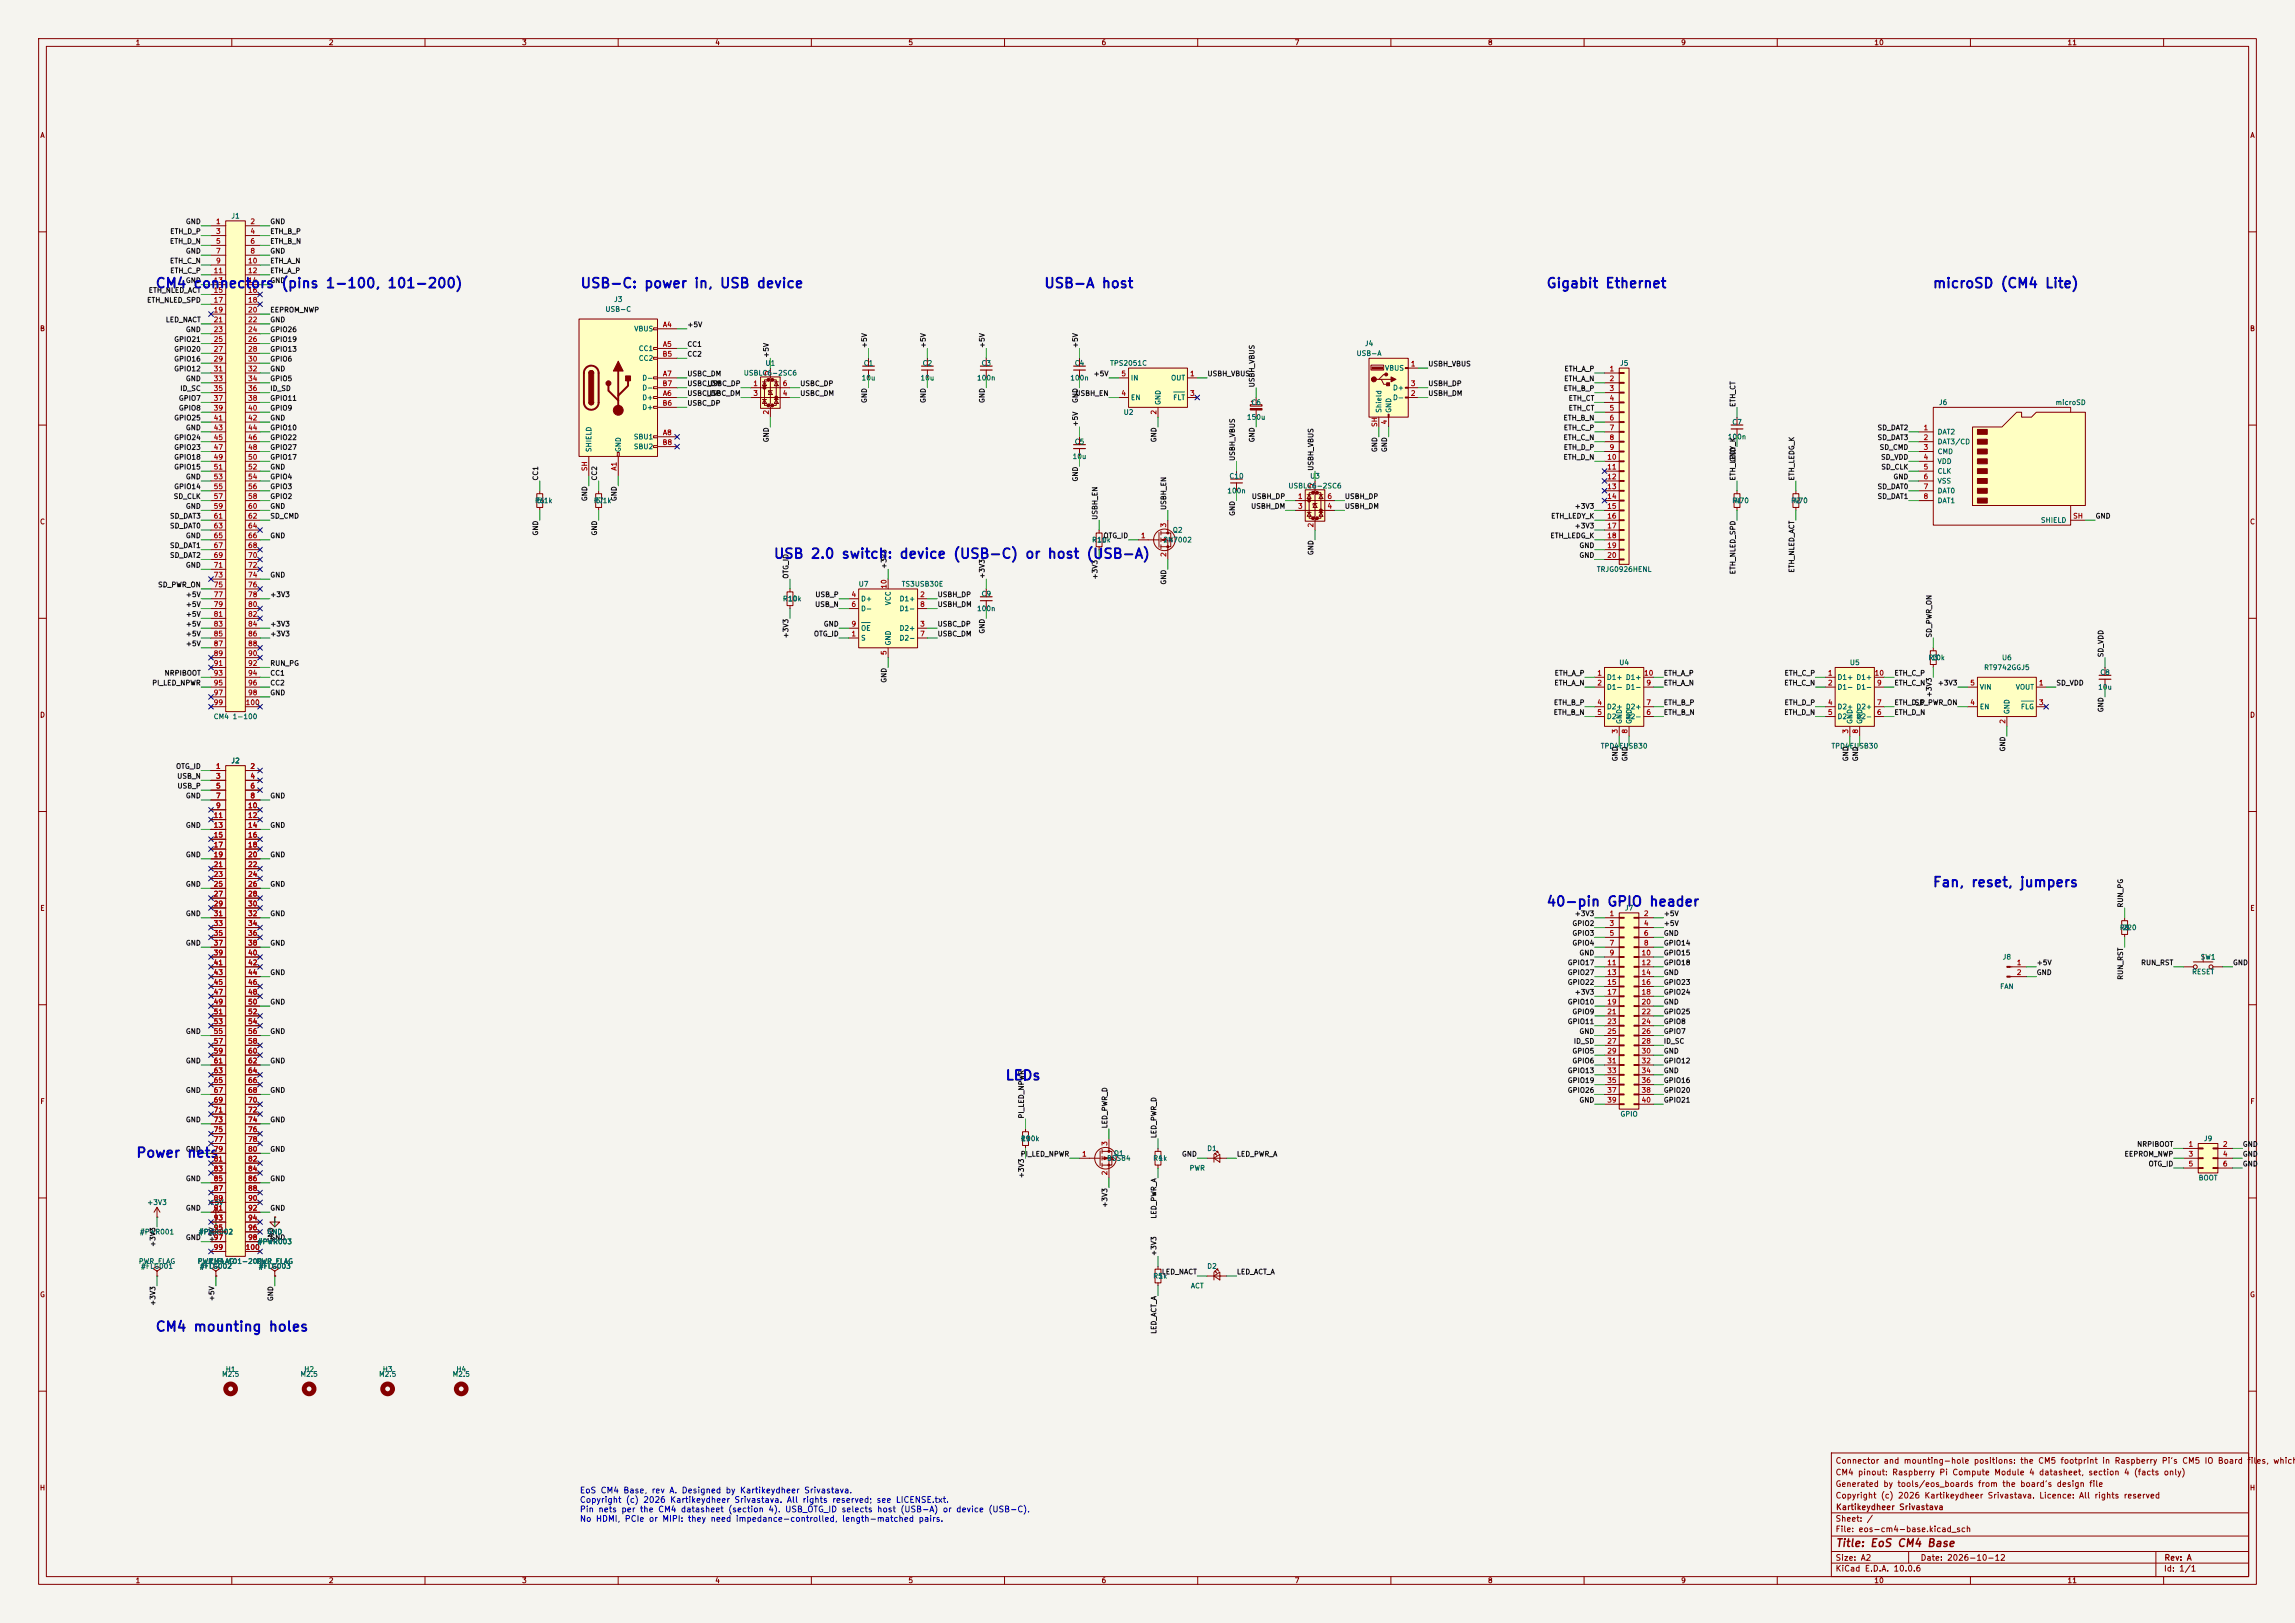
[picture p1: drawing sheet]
<svg xmlns="http://www.w3.org/2000/svg" width="594mm" height="420mm" viewBox="0 0 594 420" stroke-linecap="round" stroke-linejoin="round" font-family="sans-serif">
<defs><g id="words">
<g font-size="2.5" fill="#0000c2">
<text x="40.1" y="75.2">CM4 connectors (pins 1-100, 101-200)</text>
<text x="150.1" y="75.2">USB-C: power in, USB device</text>
<text x="270.1" y="75.2">USB-A host</text>
<text x="400.1" y="75.2">Gigabit Ethernet</text>
<text x="500.1" y="75.2">microSD (CM4 Lite)</text>
<text x="200.1" y="145.2">USB 2.0 switch: device (USB-C) or host (USB-A)</text>
<text x="500.1" y="230.2">Fan, reset, jumpers</text>
<text x="400.1" y="235.2">40-pin GPIO header</text>
<text x="260.1" y="280.2">LEDs</text>
<text x="35.1" y="300.2">Power nets</text>
<text x="40.1" y="345.2">CM4 mounting holes</text>
</g>
<text font-size="2" fill="#840000" x="475" y="400.8">Title: EoS CM4 Base</text>
<g font-size="1.5" fill="#840000">
<text x="475" y="382.1">CM4 pinout: Raspberry Pi Compute Module 4 datasheet, section 4 (facts only)</text>
<text x="475" y="379.1">Connector and mounting-hole positions: the CM5 footprint in Raspberry Pi's CM5 IO Board files, which</text>
<text x="475" y="388.1">Copyright (c) 2026 Kartikeydheer Srivastava. Licence: All rights reserved</text>
<text x="475" y="385.1">Generated by tools/eos_boards from the board's design file</text>
<text x="475" y="394.1">Sheet: /</text>
<text x="475.1" y="391.1">Kartikeydheer Srivastava</text>
<text x="475" y="396.8">File: eos-cm4-base.kicad_sch</text>
<text x="475" y="407">KiCad E.D.A. 10.0.6</text>
<text x="475" y="404.2">Size: A2</text>
<text x="497" y="404.2">Date: 2026-10-12</text>
<text x="560" y="407">Id: 1/1</text>
<text x="560.1" y="404.2">Rev: A</text>
</g>
<g font-size="1.5" fill="#0000c2">
<text x="149.9" y="386.8">EoS CM4 Base, rev A. Designed by Kartikeydheer Srivastava.</text>
<text x="149.9" y="389.3">Copyright (c) 2026 Kartikeydheer Srivastava. All rights reserved; see LICENSE.txt.</text>
<text x="149.9" y="391.7">Pin nets per the CM4 datasheet (section 4). USB_OTG_ID selects host (USB-A) or device (USB-C).</text>
<text x="149.9" y="394.2">No HDMI, PCIe or MIPI: they need impedance-controlled, length-matched pairs.</text>
</g>
<g font-size="1.3" fill="#840000">
<text x="35" y="12">1</text>
<text x="85" y="12">2</text>
<text x="135" y="12">3</text>
<text x="185" y="12">4</text>
<text x="235" y="12">5</text>
<text x="285" y="12">6</text>
<text x="335" y="12">7</text>
<text x="385" y="12">8</text>
<text x="435" y="12">9</text>
<text x="485" y="12">10</text>
<text x="535" y="12">11</text>
<text x="10.3" y="36">A</text>
<text x="582.3" y="36">A</text>
<text x="10.2" y="86">B</text>
<text x="582.2" y="86">B</text>
<text x="10.2" y="136">C</text>
<text x="582.2" y="136">C</text>
<text x="10.2" y="186">D</text>
<text x="582.2" y="186">D</text>
<text x="10.3" y="236">E</text>
<text x="582.3" y="236">E</text>
<text x="10.3" y="286">F</text>
<text x="582.3" y="286">F</text>
<text x="10.2" y="336">G</text>
<text x="582.2" y="336">G</text>
<text x="10.2" y="386">H</text>
<text x="582.2" y="386">H</text>
<text x="35" y="410">1</text>
<text x="85" y="410">2</text>
<text x="135" y="410">3</text>
<text x="185" y="410">4</text>
<text x="235" y="410">5</text>
<text x="285" y="410">6</text>
<text x="335" y="410">7</text>
<text x="385" y="410">8</text>
<text x="435" y="410">9</text>
<text x="485" y="410">10</text>
<text x="535" y="410">11</text>
</g>
<g font-size="1.3" fill="#0f0f0f">
<text x="48" y="58.3">GND</text>
<text x="69.8" y="58.3">GND</text>
<text x="43.9" y="63.4">ETH_D_N</text>
<text x="43.9" y="60.8">ETH_D_P</text>
<text x="48" y="65.9">GND</text>
<text x="69.8" y="60.8">ETH_B_P</text>
<text x="69.8" y="63.4">ETH_B_N</text>
<text x="69.8" y="65.9">GND</text>
<text x="43.9" y="68.5">ETH_C_N</text>
<text x="43.9" y="71">ETH_C_P</text>
<text x="69.8" y="71">ETH_A_P</text>
<text x="69.8" y="68.5">ETH_A_N</text>
<text x="38.4" y="76.1">ETH_NLED_ACT</text>
<text x="48" y="73.5">GND</text>
<text x="69.8" y="73.5">GND</text>
<text x="37.9" y="78.6">ETH_NLED_SPD</text>
<text x="42.8" y="83.7">LED_NACT</text>
<text x="69.8" y="83.7">GND</text>
<text x="69.8" y="81.2">EEPROM_NWP</text>
<text x="44.9" y="88.8">GPIO21</text>
<text x="48" y="86.2">GND</text>
<text x="69.8" y="88.8">GPIO19</text>
<text x="69.8" y="86.2">GPIO26</text>
<text x="177.8" y="85">+5V</text>
<text x="44.9" y="91.3">GPIO20</text>
<text x="44.9" y="93.9">GPIO16</text>
<text x="69.8" y="93.9">GPIO6</text>
<text x="69.8" y="91.3">GPIO13</text>
<text x="177.8" y="90">CC1</text>
<text x="177.8" y="92.6">CC2</text>
<text x="199.3" y="92.7" transform="rotate(-90 199.3 92.7)">+5V</text>
<text x="224.7" y="90.2" transform="rotate(-90 224.7 90.2)">+5V</text>
<text x="239.9" y="90.2" transform="rotate(-90 239.9 90.2)">+5V</text>
<text x="255.1" y="90.2" transform="rotate(-90 255.1 90.2)">+5V</text>
<text x="279.3" y="90.2" transform="rotate(-90 279.3 90.2)">+5V</text>
<text x="369.5" y="95.1">USBH_VBUS</text>
<text x="44.9" y="96.4">GPIO12</text>
<text x="46.5" y="101.5">ID_SC</text>
<text x="48" y="98.9">GND</text>
<text x="69.8" y="96.4">GND</text>
<text x="69.8" y="101.5">ID_SD</text>
<text x="69.8" y="98.9">GPIO5</text>
<text x="177.8" y="97.7">USBC_DM</text>
<text x="177.8" y="100.2">USBC_DM</text>
<text x="183" y="100.2">USBC_DP</text>
<text x="207" y="100.2">USBC_DP</text>
<text x="282.9" y="97.7">+5V</text>
<text x="312.4" y="97.7">USBH_VBUS</text>
<text x="325" y="100.4" transform="rotate(-90 325 100.4)">USBH_VBUS</text>
<text x="369.5" y="100.2">USBH_DP</text>
<text x="404.6" y="101.5">ETH_B_P</text>
<text x="404.7" y="98.9">ETH_A_N</text>
<text x="404.8" y="96.4">ETH_A_P</text>
<text x="46.2" y="104">GPIO7</text>
<text x="46.2" y="106.6">GPIO8</text>
<text x="69.8" y="104">GPIO11</text>
<text x="69.8" y="106.6">GPIO9</text>
<text x="177.8" y="102.7">USBC_DP</text>
<text x="177.8" y="105.3">USBC_DP</text>
<text x="182.8" y="102.7">USBC_DM</text>
<text x="207" y="102.7">USBC_DM</text>
<text x="224.7" y="104.4" transform="rotate(-90 224.7 104.4)">GND</text>
<text x="239.9" y="104.4" transform="rotate(-90 239.9 104.4)">GND</text>
<text x="255.1" y="104.4" transform="rotate(-90 255.1 104.4)">GND</text>
<text x="278.2" y="102.7">USBH_EN</text>
<text x="279.3" y="104.4" transform="rotate(-90 279.3 104.4)">GND</text>
<text x="369.5" y="102.7">USBH_DM</text>
<text x="405.9" y="106.6">ETH_CT</text>
<text x="405.9" y="104">ETH_CT</text>
<text x="449.5" y="105.4" transform="rotate(-90 449.5 105.4)">ETH_CT</text>
<text x="44.9" y="109.1">GPIO25</text>
<text x="48" y="111.6">GND</text>
<text x="69.8" y="109.1">GND</text>
<text x="69.8" y="111.6">GPIO10</text>
<text x="279.3" y="110.5" transform="rotate(-90 279.3 110.5)">+5V</text>
<text x="404.5" y="109.1">ETH_B_N</text>
<text x="404.6" y="111.6">ETH_C_P</text>
<text x="485.8" y="111.6">SD_DAT2</text>
<text x="44.9" y="114.2">GPIO24</text>
<text x="44.9" y="116.7">GPIO23</text>
<text x="44.9" y="119.3">GPIO18</text>
<text x="69.8" y="114.2">GPIO22</text>
<text x="69.8" y="116.7">GPIO27</text>
<text x="69.8" y="119.3">GPIO17</text>
<text x="199.3" y="114.6" transform="rotate(-90 199.3 114.6)">GND</text>
<text x="299.6" y="114.6" transform="rotate(-90 299.6 114.6)">GND</text>
<text x="319.9" y="119.4" transform="rotate(-90 319.9 119.4)">USBH_VBUS</text>
<text x="325" y="114.6" transform="rotate(-90 325 114.6)">GND</text>
<text x="356.7" y="117.1" transform="rotate(-90 356.7 117.1)">GND</text>
<text x="359.3" y="117.1" transform="rotate(-90 359.3 117.1)">GND</text>
<text x="404.5" y="119.3">ETH_D_N</text>
<text x="404.5" y="114.2">ETH_C_N</text>
<text x="404.6" y="116.7">ETH_D_P</text>
<text x="449.5" y="119.7" transform="rotate(-90 449.5 119.7)">GND</text>
<text x="485.8" y="114.2">SD_DAT3</text>
<text x="486.4" y="116.7">SD_CMD</text>
<text x="486.7" y="119.3">SD_VDD</text>
<text x="44.9" y="121.8">GPIO15</text>
<text x="48" y="124.3">GND</text>
<text x="69.8" y="121.8">GND</text>
<text x="69.8" y="124.3">GPIO4</text>
<text x="139.6" y="124.5" transform="rotate(-90 139.6 124.5)">CC1</text>
<text x="154.8" y="124.5" transform="rotate(-90 154.8 124.5)">CC2</text>
<text x="279.3" y="124.7" transform="rotate(-90 279.3 124.7)">GND</text>
<text x="340.2" y="121.9" transform="rotate(-90 340.2 121.9)">USBH_VBUS</text>
<text x="449.5" y="124.5" transform="rotate(-90 449.5 124.5)">ETH_LEDY_K</text>
<text x="464.7" y="124.5" transform="rotate(-90 464.7 124.5)">ETH_LEDG_K</text>
<text x="486.8" y="121.8">SD_CLK</text>
<text x="489.9" y="124.3">GND</text>
<text x="44.8" y="129.4">SD_CLK</text>
<text x="44.9" y="126.9">GPIO14</text>
<text x="48" y="132">GND</text>
<text x="69.8" y="126.9">GPIO3</text>
<text x="69.8" y="129.4">GPIO2</text>
<text x="69.8" y="132">GND</text>
<text x="152.3" y="129.8" transform="rotate(-90 152.3 129.8)">GND</text>
<text x="159.9" y="129.8" transform="rotate(-90 159.9 129.8)">GND</text>
<text x="323.7" y="132">USBH_DM</text>
<text x="323.9" y="129.4">USBH_DP</text>
<text x="348" y="132">USBH_DM</text>
<text x="348" y="129.4">USBH_DP</text>
<text x="407.4" y="132">+3V3</text>
<text x="485.8" y="129.4">SD_DAT1</text>
<text x="485.8" y="126.9">SD_DAT0</text>
<text x="43.9" y="134.5">SD_DAT3</text>
<text x="43.9" y="137">SD_DAT0</text>
<text x="69.8" y="134.5">SD_CMD</text>
<text x="284.4" y="134.6" transform="rotate(-90 284.4 134.6)">USBH_EN</text>
<text x="302.1" y="132.1" transform="rotate(-90 302.1 132.1)">USBH_EN</text>
<text x="319.9" y="133.6" transform="rotate(-90 319.9 133.6)">GND</text>
<text x="401.3" y="134.5">ETH_LEDY_K</text>
<text x="407.4" y="137">+3V3</text>
<text x="542.3" y="134.5">GND</text>
<text x="43.9" y="142.1">SD_DAT1</text>
<text x="48" y="139.6">GND</text>
<text x="69.8" y="139.6">GND</text>
<text x="139.6" y="138.7" transform="rotate(-90 139.6 138.7)">GND</text>
<text x="154.8" y="138.7" transform="rotate(-90 154.8 138.7)">GND</text>
<text x="285.5" y="139.6">OTG_ID</text>
<text x="340.2" y="143.8" transform="rotate(-90 340.2 143.8)">GND</text>
<text x="401.2" y="139.6">ETH_LEDG_K</text>
<text x="408.7" y="142.1">GND</text>
<text x="43.9" y="144.7">SD_DAT2</text>
<text x="48" y="147.2">GND</text>
<text x="69.8" y="149.7">GND</text>
<text x="204.3" y="149.9" transform="rotate(-90 204.3 149.9)">OTG_ID</text>
<text x="229.7" y="147.3" transform="rotate(-90 229.7 147.3)">+3V3</text>
<text x="255.1" y="149.9" transform="rotate(-90 255.1 149.9)">+3V3</text>
<text x="408.7" y="144.7">GND</text>
<text x="449.5" y="148.8" transform="rotate(-90 449.5 148.8)">ETH_NLED_SPD</text>
<text x="464.7" y="148.3" transform="rotate(-90 464.7 148.3)">ETH_NLED_ACT</text>
<text x="40.8" y="152.3">SD_PWR_ON</text>
<text x="48" y="154.8">+5V</text>
<text x="69.8" y="154.8">+3V3</text>
<text x="210.9" y="154.8">USB_P</text>
<text x="242.5" y="154.8">USBH_DP</text>
<text x="284.4" y="150.1" transform="rotate(-90 284.4 150.1)">+3V3</text>
<text x="302.1" y="151.4" transform="rotate(-90 302.1 151.4)">GND</text>
<text x="48" y="157.4">+5V</text>
<text x="48" y="159.9">+5V</text>
<text x="210.8" y="157.4">USB_N</text>
<text x="242.5" y="157.4">USBH_DM</text>
<text x="48" y="162.4">+5V</text>
<text x="48" y="165">+5V</text>
<text x="48" y="167.5">+5V</text>
<text x="69.8" y="162.4">+3V3</text>
<text x="69.8" y="165">+3V3</text>
<text x="204.3" y="165.3" transform="rotate(-90 204.3 165.3)">+3V3</text>
<text x="210.5" y="165">OTG_ID</text>
<text x="213.1" y="162.4">GND</text>
<text x="242.5" y="165">USBC_DM</text>
<text x="242.5" y="162.4">USBC_DP</text>
<text x="255.1" y="164.1" transform="rotate(-90 255.1 164.1)">GND</text>
<text x="500.3" y="165.1" transform="rotate(-90 500.3 165.1)">SD_PWR_ON</text>
<text x="69.8" y="172.6">RUN_PG</text>
<text x="544.7" y="170.2" transform="rotate(-90 544.7 170.2)">SD_VDD</text>
<text x="39.3" y="177.7">PI_LED_NPWR</text>
<text x="42.5" y="175.1">NRPIBOOT</text>
<text x="69.8" y="175.1">CC1</text>
<text x="69.8" y="177.7">CC2</text>
<text x="229.7" y="176.8" transform="rotate(-90 229.7 176.8)">GND</text>
<text x="402.2" y="177.7">ETH_A_N</text>
<text x="402.2" y="175.1">ETH_A_P</text>
<text x="430.5" y="177.7">ETH_A_N</text>
<text x="430.5" y="175.1">ETH_A_P</text>
<text x="461.7" y="177.7">ETH_C_N</text>
<text x="461.8" y="175.1">ETH_C_P</text>
<text x="490.2" y="175.1">ETH_C_P</text>
<text x="490.2" y="177.7">ETH_C_N</text>
<text x="501.4" y="177.7">+3V3</text>
<text x="532.1" y="177.7">SD_VDD</text>
<text x="69.8" y="180.2">GND</text>
<text x="402" y="185.3">ETH_B_N</text>
<text x="402.1" y="182.8">ETH_B_P</text>
<text x="430.5" y="185.3">ETH_B_N</text>
<text x="430.5" y="182.8">ETH_B_P</text>
<text x="461.7" y="185.3">ETH_D_N</text>
<text x="461.8" y="182.8">ETH_D_P</text>
<text x="490.2" y="185.3">ETH_D_N</text>
<text x="490.2" y="182.8">ETH_D_P</text>
<text x="495.4" y="182.8">SD_PWR_ON</text>
<text x="500.3" y="180.6" transform="rotate(-90 500.3 180.6)">+3V3</text>
<text x="544.7" y="184.4" transform="rotate(-90 544.7 184.4)">GND</text>
<text x="419" y="197.1" transform="rotate(-90 419 197.1)">GND</text>
<text x="421.5" y="197.1" transform="rotate(-90 421.5 197.1)">GND</text>
<text x="478.7" y="197.1" transform="rotate(-90 478.7 197.1)">GND</text>
<text x="481.2" y="197.1" transform="rotate(-90 481.2 197.1)">GND</text>
<text x="519.3" y="194.6" transform="rotate(-90 519.3 194.6)">GND</text>
<text x="45.4" y="199.3">OTG_ID</text>
<text x="45.7" y="201.8">USB_N</text>
<text x="45.8" y="204.3">USB_P</text>
<text x="48" y="206.9">GND</text>
<text x="69.8" y="206.9">GND</text>
<text x="48" y="214.5">GND</text>
<text x="69.8" y="214.5">GND</text>
<text x="48" y="222.1">GND</text>
<text x="69.8" y="222.1">GND</text>
<text x="48" y="229.7">GND</text>
<text x="69.8" y="229.7">GND</text>
<text x="48" y="237.4">GND</text>
<text x="69.8" y="237.4">GND</text>
<text x="406.8" y="239.9">GPIO2</text>
<text x="407.4" y="237.4">+3V3</text>
<text x="430.5" y="239.9">+5V</text>
<text x="430.5" y="237.4">+5V</text>
<text x="549.8" y="235" transform="rotate(-90 549.8 235)">RUN_PG</text>
<text x="48" y="245">GND</text>
<text x="69.8" y="245">GND</text>
<text x="406.8" y="245">GPIO4</text>
<text x="406.8" y="242.4">GPIO3</text>
<text x="430.5" y="245">GPIO14</text>
<text x="430.5" y="242.4">GND</text>
<text x="405.6" y="250.1">GPIO17</text>
<text x="408.7" y="247.5">GND</text>
<text x="430.5" y="250.1">GPIO18</text>
<text x="430.5" y="247.5">GPIO15</text>
<text x="527" y="250.1">+5V</text>
<text x="554" y="250.1">RUN_RST</text>
<text x="577.8" y="250.1">GND</text>
<text x="69.8" y="252.6">GND</text>
<text x="405.6" y="255.1">GPIO22</text>
<text x="405.6" y="252.6">GPIO27</text>
<text x="407.4" y="257.7">+3V3</text>
<text x="430.5" y="257.7">GPIO24</text>
<text x="430.5" y="252.6">GND</text>
<text x="430.5" y="255.1">GPIO23</text>
<text x="527" y="252.6">GND</text>
<text x="549.8" y="253.7" transform="rotate(-90 549.8 253.7)">RUN_RST</text>
<text x="69.8" y="260.2">GND</text>
<text x="405.6" y="260.2">GPIO10</text>
<text x="406.8" y="262.8">GPIO9</text>
<text x="430.5" y="262.8">GPIO25</text>
<text x="430.5" y="260.2">GND</text>
<text x="48" y="267.8">GND</text>
<text x="69.8" y="267.8">GND</text>
<text x="405.6" y="265.3">GPIO11</text>
<text x="408.7" y="267.8">GND</text>
<text x="430.5" y="267.8">GPIO7</text>
<text x="430.5" y="265.3">GPIO8</text>
<text x="48" y="275.5">GND</text>
<text x="69.8" y="275.5">GND</text>
<text x="406.8" y="275.5">GPIO6</text>
<text x="406.8" y="272.9">GPIO5</text>
<text x="407.2" y="270.4">ID_SD</text>
<text x="430.5" y="275.5">GPIO12</text>
<text x="430.5" y="272.9">GND</text>
<text x="430.5" y="270.4">ID_SC</text>
<text x="405.6" y="280.5">GPIO19</text>
<text x="405.6" y="278">GPIO13</text>
<text x="430.5" y="280.5">GPIO16</text>
<text x="430.5" y="278">GND</text>
<text x="48" y="283.1">GND</text>
<text x="69.8" y="283.1">GND</text>
<text x="405.6" y="283.1">GPIO26</text>
<text x="408.7" y="285.6">GND</text>
<text x="430.5" y="285.6">GPIO21</text>
<text x="430.5" y="283.1">GPIO20</text>
<text x="48" y="290.7">GND</text>
<text x="69.8" y="290.7">GND</text>
<text x="265.3" y="289.6" transform="rotate(-90 265.3 289.6)">PI_LED_NPWR</text>
<text x="286.9" y="292.1" transform="rotate(-90 286.9 292.1)">LED_PWR_D</text>
<text x="48" y="298.3">GND</text>
<text x="69.8" y="298.3">GND</text>
<text x="264.1" y="299.6">PI_LED_NPWR</text>
<text x="299.6" y="294.7" transform="rotate(-90 299.6 294.7)">LED_PWR_D</text>
<text x="305.8" y="299.6">GND</text>
<text x="320" y="299.6">LED_PWR_A</text>
<text x="549.7" y="299.6">EEPROM_NWP</text>
<text x="553" y="297.1">NRPIBOOT</text>
<text x="580.4" y="299.6">GND</text>
<text x="580.4" y="297.1">GND</text>
<text x="48" y="305.9">GND</text>
<text x="69.8" y="305.9">GND</text>
<text x="265.3" y="305" transform="rotate(-90 265.3 305)">+3V3</text>
<text x="556" y="302.1">OTG_ID</text>
<text x="580.4" y="302.1">GND</text>
<text x="48" y="313.6">GND</text>
<text x="69.8" y="313.6">GND</text>
<text x="286.9" y="312.6" transform="rotate(-90 286.9 312.6)">+3V3</text>
<text x="299.6" y="315.5" transform="rotate(-90 299.6 315.5)">LED_PWR_A</text>
<text x="40.5" y="322.8" transform="rotate(-90 40.5 322.8)">+3V3</text>
<text x="48" y="321.2">GND</text>
<text x="55.8" y="321.6" transform="rotate(-90 55.8 321.6)">+5V</text>
<text x="69.8" y="321.2">GND</text>
<text x="71" y="321.6" transform="rotate(-90 71 321.6)">GND</text>
<text x="299.6" y="325.1" transform="rotate(-90 299.6 325.1)">+3V3</text>
<text x="300.6" y="330.1">LED_NACT</text>
<text x="320" y="330.1">LED_ACT_A</text>
<text x="40.5" y="338" transform="rotate(-90 40.5 338)">+3V3</text>
<text x="55.8" y="336.8" transform="rotate(-90 55.8 336.8)">+5V</text>
<text x="71" y="336.8" transform="rotate(-90 71 336.8)">GND</text>
<text x="299.6" y="345.3" transform="rotate(-90 299.6 345.3)">LED_ACT_A</text>
</g>
<g font-size="1.3" fill="#a90000">
<text x="55.8" y="58.3">1</text>
<text x="64.7" y="58.3">2</text>
<text x="55.8" y="60.8">3</text>
<text x="55.8" y="63.4">5</text>
<text x="55.8" y="65.9">7</text>
<text x="64.7" y="60.8">4</text>
<text x="64.7" y="63.4">6</text>
<text x="64.7" y="65.9">8</text>
<text x="55.2" y="71">11</text>
<text x="55.8" y="68.4">9</text>
<text x="64.1" y="68.4">10</text>
<text x="64.1" y="71">12</text>
<text x="55.2" y="73.5">13</text>
<text x="55.2" y="76.1">15</text>
<text x="64.1" y="73.5">14</text>
<text x="64.1" y="76.1">16</text>
<text x="55.2" y="78.6">17</text>
<text x="55.2" y="81.1">19</text>
<text x="55.2" y="83.7">21</text>
<text x="64.1" y="78.6">18</text>
<text x="64.1" y="81.1">20</text>
<text x="64.1" y="83.7">22</text>
<text x="55.2" y="86.2">23</text>
<text x="55.2" y="88.8">25</text>
<text x="64.1" y="86.2">24</text>
<text x="64.1" y="88.8">26</text>
<text x="171.4" y="85">A4</text>
<text x="55.2" y="91.3">27</text>
<text x="55.2" y="93.8">29</text>
<text x="64.1" y="91.3">28</text>
<text x="64.1" y="93.8">30</text>
<text x="171.4" y="92.6">B5</text>
<text x="171.4" y="90">A5</text>
<text x="365" y="95.1">1</text>
<text x="55.2" y="96.4">31</text>
<text x="55.2" y="98.9">33</text>
<text x="55.2" y="101.5">35</text>
<text x="64.1" y="96.4">32</text>
<text x="64.1" y="98.9">34</text>
<text x="64.1" y="101.5">36</text>
<text x="171.4" y="100.2">B7</text>
<text x="171.4" y="97.7">A7</text>
<text x="194.8" y="100.2">1</text>
<text x="199.3" y="97.3" transform="rotate(-90 199.3 97.3)">5</text>
<text x="202.5" y="100.2">6</text>
<text x="290.1" y="97.7">5</text>
<text x="307.9" y="97.7">1</text>
<text x="365" y="100.2">3</text>
<text x="416.5" y="96.4">1</text>
<text x="416.5" y="98.9">2</text>
<text x="416.5" y="101.5">3</text>
<text x="55.2" y="104">37</text>
<text x="55.2" y="106.5">39</text>
<text x="64.1" y="104">38</text>
<text x="64.1" y="106.5">40</text>
<text x="171.4" y="105.3">B6</text>
<text x="171.4" y="102.7">A6</text>
<text x="194.8" y="102.7">3</text>
<text x="199.3" y="107.4" transform="rotate(-90 199.3 107.4)">2</text>
<text x="202.5" y="102.7">4</text>
<text x="290.1" y="102.7">4</text>
<text x="299.6" y="107.4" transform="rotate(-90 299.6 107.4)">2</text>
<text x="307.9" y="102.7">3</text>
<text x="365" y="102.7">2</text>
<text x="416.5" y="104">4</text>
<text x="416.5" y="106.5">5</text>
<text x="55.2" y="109.1">41</text>
<text x="55.2" y="111.6">43</text>
<text x="64.1" y="109.1">42</text>
<text x="64.1" y="111.6">44</text>
<text x="171.4" y="112.9">A8</text>
<text x="356.7" y="110.6" transform="rotate(-90 356.7 110.6)">SH</text>
<text x="359.3" y="110" transform="rotate(-90 359.3 110)">4</text>
<text x="416.5" y="109.1">6</text>
<text x="416.5" y="111.6">7</text>
<text x="497.7" y="111.6">1</text>
<text x="55.2" y="114.2">45</text>
<text x="55.2" y="116.7">47</text>
<text x="55.2" y="119.2">49</text>
<text x="64.1" y="114.2">46</text>
<text x="64.1" y="116.7">48</text>
<text x="64.1" y="119.2">50</text>
<text x="171.4" y="115.4">B8</text>
<text x="415.9" y="119.2">10</text>
<text x="416.5" y="114.2">8</text>
<text x="416.5" y="116.7">9</text>
<text x="497.7" y="114.2">2</text>
<text x="497.7" y="116.7">3</text>
<text x="497.7" y="119.2">4</text>
<text x="55.2" y="121.8">51</text>
<text x="55.2" y="124.3">53</text>
<text x="64.1" y="121.8">52</text>
<text x="64.1" y="124.3">54</text>
<text x="152.3" y="122" transform="rotate(-90 152.3 122)">SH</text>
<text x="159.9" y="121.9" transform="rotate(-90 159.9 121.9)">A1</text>
<text x="415.9" y="121.8">11</text>
<text x="415.9" y="124.3">12</text>
<text x="497.7" y="121.8">5</text>
<text x="497.7" y="124.3">6</text>
<text x="55.2" y="126.9">55</text>
<text x="55.2" y="129.4">57</text>
<text x="55.2" y="131.9">59</text>
<text x="64.1" y="126.9">56</text>
<text x="64.1" y="129.4">58</text>
<text x="64.1" y="131.9">60</text>
<text x="335.8" y="129.4">1</text>
<text x="335.8" y="131.9">3</text>
<text x="340.2" y="126.5" transform="rotate(-90 340.2 126.5)">5</text>
<text x="343.4" y="131.9">4</text>
<text x="343.4" y="129.4">6</text>
<text x="415.9" y="126.9">13</text>
<text x="415.9" y="129.4">14</text>
<text x="415.9" y="131.9">15</text>
<text x="497.7" y="126.9">7</text>
<text x="497.7" y="129.4">8</text>
<text x="55.2" y="134.5">61</text>
<text x="55.2" y="137">63</text>
<text x="64.1" y="134.5">62</text>
<text x="64.1" y="137">64</text>
<text x="302.1" y="136.6" transform="rotate(-90 302.1 136.6)">3</text>
<text x="340.2" y="136.6" transform="rotate(-90 340.2 136.6)">2</text>
<text x="415.9" y="134.5">16</text>
<text x="415.9" y="137">17</text>
<text x="536.4" y="134.5">SH</text>
<text x="55.2" y="139.6">65</text>
<text x="55.2" y="142.1">67</text>
<text x="64.1" y="139.6">66</text>
<text x="64.1" y="142.1">68</text>
<text x="295.2" y="139.6">1</text>
<text x="415.9" y="139.6">18</text>
<text x="415.9" y="142.1">19</text>
<text x="55.2" y="144.6">69</text>
<text x="55.2" y="147.2">71</text>
<text x="55.2" y="149.7">73</text>
<text x="64.1" y="144.6">70</text>
<text x="64.1" y="147.2">72</text>
<text x="64.1" y="149.7">74</text>
<text x="302.1" y="144.2" transform="rotate(-90 302.1 144.2)">2</text>
<text x="415.9" y="144.6">20</text>
<text x="55.2" y="152.3">75</text>
<text x="55.2" y="154.8">77</text>
<text x="64.1" y="152.3">76</text>
<text x="64.1" y="154.8">78</text>
<text x="220.2" y="154.8">4</text>
<text x="229.7" y="152.5" transform="rotate(-90 229.7 152.5)">10</text>
<text x="238" y="154.8">2</text>
<text x="55.2" y="157.3">79</text>
<text x="55.2" y="159.9">81</text>
<text x="64.1" y="157.3">80</text>
<text x="64.1" y="159.9">82</text>
<text x="220.2" y="157.3">6</text>
<text x="238" y="157.3">8</text>
<text x="55.2" y="162.4">83</text>
<text x="55.2" y="165">85</text>
<text x="55.2" y="167.5">87</text>
<text x="64.1" y="162.4">84</text>
<text x="64.1" y="165">86</text>
<text x="64.1" y="167.5">88</text>
<text x="220.2" y="165">1</text>
<text x="220.2" y="162.4">9</text>
<text x="238" y="162.4">3</text>
<text x="238" y="165">7</text>
<text x="55.2" y="170">89</text>
<text x="55.2" y="172.6">91</text>
<text x="64.1" y="170">90</text>
<text x="64.1" y="172.6">92</text>
<text x="229.7" y="169.6" transform="rotate(-90 229.7 169.6)">5</text>
<text x="55.2" y="175.1">93</text>
<text x="55.2" y="177.7">95</text>
<text x="64.1" y="175.1">94</text>
<text x="64.1" y="177.7">96</text>
<text x="413.3" y="175.1">1</text>
<text x="413.3" y="177.7">2</text>
<text x="425.4" y="175.1">10</text>
<text x="426" y="177.7">9</text>
<text x="473" y="175.1">1</text>
<text x="473" y="177.7">2</text>
<text x="485.1" y="175.1">10</text>
<text x="485.7" y="177.7">9</text>
<text x="509.8" y="177.7">5</text>
<text x="527.6" y="177.7">1</text>
<text x="55.2" y="180.2">97</text>
<text x="55.2" y="182.7">99</text>
<text x="63.5" y="182.7">100</text>
<text x="64.1" y="180.2">98</text>
<text x="413.3" y="182.7">4</text>
<text x="413.3" y="185.3">5</text>
<text x="426" y="185.3">6</text>
<text x="426" y="182.7">7</text>
<text x="473" y="182.7">4</text>
<text x="473" y="185.3">5</text>
<text x="485.7" y="185.3">6</text>
<text x="485.7" y="182.7">7</text>
<text x="509.8" y="182.7">4</text>
<text x="527.6" y="182.7">3</text>
<text x="419" y="190" transform="rotate(-90 419 190)">3</text>
<text x="421.5" y="190" transform="rotate(-90 421.5 190)">8</text>
<text x="478.7" y="190" transform="rotate(-90 478.7 190)">3</text>
<text x="481.2" y="190" transform="rotate(-90 481.2 190)">8</text>
<text x="519.3" y="187.4" transform="rotate(-90 519.3 187.4)">2</text>
<text x="55.8" y="199.3">1</text>
<text x="55.8" y="201.8">3</text>
<text x="64.7" y="199.3">2</text>
<text x="64.7" y="201.8">4</text>
<text x="55.8" y="204.3">5</text>
<text x="55.8" y="206.9">7</text>
<text x="55.8" y="209.4">9</text>
<text x="64.1" y="209.4">10</text>
<text x="64.7" y="204.3">6</text>
<text x="64.7" y="206.9">8</text>
<text x="55.2" y="212">11</text>
<text x="55.2" y="214.5">13</text>
<text x="64.1" y="212">12</text>
<text x="64.1" y="214.5">14</text>
<text x="55.2" y="217">15</text>
<text x="55.2" y="219.6">17</text>
<text x="64.1" y="217">16</text>
<text x="64.1" y="219.6">18</text>
<text x="55.2" y="222.1">19</text>
<text x="55.2" y="224.7">21</text>
<text x="55.2" y="227.2">23</text>
<text x="64.1" y="222.1">20</text>
<text x="64.1" y="224.7">22</text>
<text x="64.1" y="227.2">24</text>
<text x="55.2" y="229.7">25</text>
<text x="55.2" y="232.3">27</text>
<text x="64.1" y="229.7">26</text>
<text x="64.1" y="232.3">28</text>
<text x="55.2" y="234.8">29</text>
<text x="55.2" y="237.4">31</text>
<text x="55.2" y="239.9">33</text>
<text x="64.1" y="234.8">30</text>
<text x="64.1" y="237.4">32</text>
<text x="64.1" y="239.9">34</text>
<text x="416.5" y="237.4">1</text>
<text x="416.5" y="239.9">3</text>
<text x="425.4" y="237.4">2</text>
<text x="425.4" y="239.9">4</text>
<text x="55.2" y="242.4">35</text>
<text x="55.2" y="245">37</text>
<text x="64.1" y="242.4">36</text>
<text x="64.1" y="245">38</text>
<text x="416.5" y="242.4">5</text>
<text x="416.5" y="245">7</text>
<text x="425.4" y="242.4">6</text>
<text x="425.4" y="245">8</text>
<text x="55.2" y="247.5">39</text>
<text x="55.2" y="250.1">41</text>
<text x="64.1" y="247.5">40</text>
<text x="64.1" y="250.1">42</text>
<text x="415.9" y="250.1">11</text>
<text x="416.5" y="247.5">9</text>
<text x="424.7" y="247.5">10</text>
<text x="424.7" y="250.1">12</text>
<text x="521.9" y="250.1">1</text>
<text x="55.2" y="252.6">43</text>
<text x="55.2" y="255.1">45</text>
<text x="55.2" y="257.7">47</text>
<text x="64.1" y="252.6">44</text>
<text x="64.1" y="255.1">46</text>
<text x="64.1" y="257.7">48</text>
<text x="415.9" y="252.6">13</text>
<text x="415.9" y="255.1">15</text>
<text x="415.9" y="257.7">17</text>
<text x="424.7" y="252.6">14</text>
<text x="424.7" y="255.1">16</text>
<text x="424.7" y="257.7">18</text>
<text x="521.9" y="252.6">2</text>
<text x="55.2" y="260.2">49</text>
<text x="55.2" y="262.8">51</text>
<text x="64.1" y="260.2">50</text>
<text x="64.1" y="262.8">52</text>
<text x="415.9" y="260.2">19</text>
<text x="415.9" y="262.8">21</text>
<text x="424.7" y="260.2">20</text>
<text x="424.7" y="262.8">22</text>
<text x="55.2" y="265.3">53</text>
<text x="55.2" y="267.8">55</text>
<text x="64.1" y="265.3">54</text>
<text x="64.1" y="267.8">56</text>
<text x="415.9" y="265.3">23</text>
<text x="415.9" y="267.8">25</text>
<text x="424.7" y="265.3">24</text>
<text x="424.7" y="267.8">26</text>
<text x="55.2" y="270.4">57</text>
<text x="55.2" y="272.9">59</text>
<text x="55.2" y="275.5">61</text>
<text x="64.1" y="270.4">58</text>
<text x="64.1" y="272.9">60</text>
<text x="64.1" y="275.5">62</text>
<text x="415.9" y="270.4">27</text>
<text x="415.9" y="272.9">29</text>
<text x="415.9" y="275.5">31</text>
<text x="424.7" y="270.4">28</text>
<text x="424.7" y="272.9">30</text>
<text x="424.7" y="275.5">32</text>
<text x="55.2" y="278">63</text>
<text x="55.2" y="280.5">65</text>
<text x="64.1" y="278">64</text>
<text x="64.1" y="280.5">66</text>
<text x="415.9" y="278">33</text>
<text x="415.9" y="280.5">35</text>
<text x="424.7" y="278">34</text>
<text x="424.7" y="280.5">36</text>
<text x="55.2" y="283.1">67</text>
<text x="55.2" y="285.6">69</text>
<text x="64.1" y="283.1">68</text>
<text x="64.1" y="285.6">70</text>
<text x="415.9" y="283.1">37</text>
<text x="415.9" y="285.6">39</text>
<text x="424.7" y="283.1">38</text>
<text x="424.7" y="285.6">40</text>
<text x="55.2" y="288.2">71</text>
<text x="55.2" y="290.7">73</text>
<text x="55.2" y="293.2">75</text>
<text x="64.1" y="288.2">72</text>
<text x="64.1" y="290.7">74</text>
<text x="64.1" y="293.2">76</text>
<text x="55.2" y="295.8">77</text>
<text x="55.2" y="298.3">79</text>
<text x="64.1" y="295.8">78</text>
<text x="64.1" y="298.3">80</text>
<text x="279.9" y="299.6">1</text>
<text x="286.9" y="296.6" transform="rotate(-90 286.9 296.6)">3</text>
<text x="566.3" y="297">1</text>
<text x="566.3" y="299.6">3</text>
<text x="575.2" y="297">2</text>
<text x="575.2" y="299.6">4</text>
<text x="55.2" y="300.9">81</text>
<text x="55.2" y="303.4">83</text>
<text x="55.2" y="305.9">85</text>
<text x="64.1" y="300.9">82</text>
<text x="64.1" y="303.4">84</text>
<text x="64.1" y="305.9">86</text>
<text x="286.9" y="304.3" transform="rotate(-90 286.9 304.3)">2</text>
<text x="566.3" y="302.1">5</text>
<text x="575.2" y="302.1">6</text>
<text x="55.2" y="308.5">87</text>
<text x="55.2" y="311">89</text>
<text x="64.1" y="308.5">88</text>
<text x="64.1" y="311">90</text>
<text x="55.2" y="313.6">91</text>
<text x="55.2" y="316.1">93</text>
<text x="64.1" y="313.6">92</text>
<text x="64.1" y="316.1">94</text>
<text x="55.2" y="318.6">95</text>
<text x="55.2" y="321.2">97</text>
<text x="55.2" y="323.7">99</text>
<text x="63.5" y="323.7">100</text>
<text x="64.1" y="318.6">96</text>
<text x="64.1" y="321.2">98</text>
</g>
<g font-size="1.3" fill="#006464">
<text x="59.7" y="56.8">J1</text>
<text x="156.6" y="81">USB-C</text>
<text x="158.8" y="78.4">J3</text>
<text x="164" y="86.1">VBUS</text>
<text x="353.1" y="89.9">J4</text>
<text x="165.2" y="91.1">CC1</text>
<text x="165.2" y="93.7">CC2</text>
<text x="198" y="94.9">U1</text>
<text x="223.4" y="94.9">C1</text>
<text x="238.7" y="94.9">C2</text>
<text x="253.9" y="94.9">C3</text>
<text x="278" y="94.9">C4</text>
<text x="287.2" y="94.9">TPS2051C</text>
<text x="351" y="92.4">USB-A</text>
<text x="419.2" y="94.9">J5</text>
<text x="166.1" y="98.8">D-</text>
<text x="166.1" y="101.3">D-</text>
<text x="192.4" y="97.5">USBLC6-2SC6</text>
<text x="222.9" y="98.8">10u</text>
<text x="238.1" y="98.8">10u</text>
<text x="252.8" y="98.8">100n</text>
<text x="276.9" y="98.8">100n</text>
<text x="292.6" y="98.8">IN</text>
<text x="303" y="98.8">OUT</text>
<text x="358.3" y="96.2">VBUS</text>
<text x="360.4" y="101.3">D+</text>
<text x="166.1" y="103.8">D+</text>
<text x="166.1" y="106.4">D+</text>
<text x="290.7" y="107.6">U2</text>
<text x="292.6" y="103.8">EN</text>
<text x="300.7" y="104.9" transform="rotate(-90 300.7 104.9)">GND</text>
<text x="303.5" y="103.8">FLT</text>
<text x="323.8" y="105.1">C6</text>
<text x="357.8" y="107" transform="rotate(-90 357.8 107)">Shield</text>
<text x="360.4" y="107" transform="rotate(-90 360.4 107)">GND</text>
<text x="360.4" y="103.8">D-</text>
<text x="501.7" y="105.1">J6</text>
<text x="531.9" y="105.1">microSD</text>
<text x="163.9" y="114">SBU1</text>
<text x="322.6" y="108.9">150u</text>
<text x="447.1" y="114">100n</text>
<text x="448.2" y="110.2">C7</text>
<text x="501.4" y="112.7">DAT2</text>
<text x="153.4" y="117.1" transform="rotate(-90 153.4 117.1)">SHIELD</text>
<text x="161" y="117.1" transform="rotate(-90 161 117.1)">GND</text>
<text x="163.9" y="116.5">SBU2</text>
<text x="277.5" y="119.1">10u</text>
<text x="278" y="115.3">C5</text>
<text x="501.4" y="115.3">DAT3/CD</text>
<text x="501.4" y="117.8">CMD</text>
<text x="318.1" y="124.2">C10</text>
<text x="339" y="124.2">U3</text>
<text x="501.4" y="120.3">VDD</text>
<text x="501.4" y="122.9">CLK</text>
<text x="501.4" y="125.4">VSS</text>
<text x="138.3" y="130.5">R6</text>
<text x="138.8" y="130.5">5.1k</text>
<text x="153.6" y="130.5">R7</text>
<text x="154.1" y="130.5">5.1k</text>
<text x="317.5" y="128">100n</text>
<text x="333.3" y="126.7">USBLC6-2SC6</text>
<text x="448.2" y="130.5">R1</text>
<text x="448.9" y="130.5">470</text>
<text x="463.5" y="130.5">R2</text>
<text x="464.1" y="130.5">470</text>
<text x="501.4" y="128">DAT0</text>
<text x="501.4" y="130.5">DAT1</text>
<text x="528.1" y="135.6">SHIELD</text>
<text x="282.5" y="140.7">R11</text>
<text x="283.9" y="140.7">10k</text>
<text x="301" y="140.7">2N7002</text>
<text x="303.4" y="138.1">Q2</text>
<text x="413.2" y="148.3">TRJG0926HENL</text>
<text x="202.5" y="155.9">R10</text>
<text x="203.9" y="155.9">10k</text>
<text x="222.1" y="152.1">U7</text>
<text x="222.7" y="155.9">D+</text>
<text x="232.7" y="155.9">D1+</text>
<text x="233.3" y="152.1">TS3USB30E</text>
<text x="253.9" y="154.6">C9</text>
<text x="222.7" y="158.4">D-</text>
<text x="230.8" y="156.8" transform="rotate(-90 230.8 156.8)">VCC</text>
<text x="232.7" y="158.4">D1-</text>
<text x="252.8" y="158.4">100n</text>
<text x="222.7" y="166.1">S</text>
<text x="222.7" y="163.5">OE</text>
<text x="230.8" y="167.2" transform="rotate(-90 230.8 167.2)">GND</text>
<text x="232.7" y="163.5">D2+</text>
<text x="232.7" y="166.1">D2-</text>
<text x="419" y="172.4">U4</text>
<text x="478.7" y="172.4">U5</text>
<text x="499" y="171.1">R3</text>
<text x="499.8" y="171.1">10k</text>
<text x="513.4" y="173.7">RT9742GGJ5</text>
<text x="518" y="171.1">U6</text>
<text x="415.8" y="176.2">D1+ D1+</text>
<text x="415.8" y="178.8">D1- D1-</text>
<text x="475.5" y="176.2">D1+ D1+</text>
<text x="475.5" y="178.8">D1- D1-</text>
<text x="512.3" y="178.8">VIN</text>
<text x="521.6" y="178.8">VOUT</text>
<text x="542.9" y="178.8">10u</text>
<text x="543.5" y="175">C8</text>
<text x="415.8" y="183.8">D2+ D2+</text>
<text x="475.5" y="183.8">D2+ D2+</text>
<text x="512.3" y="183.8">EN</text>
<text x="520.4" y="184.9" transform="rotate(-90 520.4 184.9)">GND</text>
<text x="522.9" y="183.8">FLG</text>
<text x="55.2" y="186.4">CM4 1-100</text>
<text x="415.8" y="186.4">D2- D2-</text>
<text x="420.1" y="187.5" transform="rotate(-90 420.1 187.5)">GND</text>
<text x="422.6" y="187.5" transform="rotate(-90 422.6 187.5)">GND</text>
<text x="475.5" y="186.4">D2- D2-</text>
<text x="479.8" y="187.5" transform="rotate(-90 479.8 187.5)">GND</text>
<text x="482.3" y="187.5" transform="rotate(-90 482.3 187.5)">GND</text>
<text x="59.7" y="197.8">J2</text>
<text x="414.2" y="194">TPD4EUSB30</text>
<text x="473.9" y="194">TPD4EUSB30</text>
<text x="420.4" y="235.9">J7</text>
<text x="548.5" y="241">R8</text>
<text x="549.2" y="241">220</text>
<text x="518.2" y="248.6">J8</text>
<text x="569.4" y="248.6">SW1</text>
<text x="517.5" y="256.2">FAN</text>
<text x="567.2" y="252.4">RESET</text>
<text x="419.3" y="289.3">GPIO</text>
<text x="264.1" y="295.6">R9</text>
<text x="264.2" y="295.6">100k</text>
<text x="288.2" y="299.4">Q1</text>
<text x="312.3" y="298.1">D1</text>
<text x="570.3" y="295.6">J9</text>
<text x="286.4" y="300.7">BSS84</text>
<text x="298.4" y="300.7">R4</text>
<text x="299.7" y="300.7">1k</text>
<text x="307.8" y="303.2">PWR</text>
<text x="568.9" y="305.8">BOOT</text>
<text x="38" y="312.1">+3V3</text>
<text x="53.8" y="312.1">+5V</text>
<text x="36.1" y="319.7">#PWR001</text>
<text x="51.3" y="319.7">#PWR002</text>
<text x="66.5" y="322.3">#PWR003</text>
<text x="69.1" y="319.7">GND</text>
<text x="35.8" y="327.4">PWR_FLAG</text>
<text x="36.4" y="328.6">#FLG001</text>
<text x="51" y="327.4">PWR_FLAG</text>
<text x="51.6" y="328.6">#FLG002</text>
<text x="54" y="327.4">CM4 101-200</text>
<text x="66.3" y="327.4">PWR_FLAG</text>
<text x="66.9" y="328.6">#FLG003</text>
<text x="312.3" y="328.6">D2</text>
<text x="298.4" y="331.2">R5</text>
<text x="299.7" y="331.2">1k</text>
<text x="308.1" y="333.7">ACT</text>
<text x="57.3" y="356.6">M2.5</text>
<text x="58.3" y="355.3">H1</text>
<text x="77.6" y="356.6">M2.5</text>
<text x="78.6" y="355.3">H2</text>
<text x="98" y="356.6">M2.5</text>
<text x="98.9" y="355.3">H3</text>
<text x="117" y="356.6">M2.5</text>
<text x="118" y="355.3">H4</text>
</g>
</g></defs>
<path d="M0 0h594v420h-594z" fill="#f5f4ef" stroke="#f5f4ef" stroke-width=".26"/>
<g fill="none" stroke="#840000" stroke-width=".26">
<path d="M10 10h574v400h-574zM12 12h570v396h-570zM60 10v2M110 10v2M160 10v2M210 10v2M260 10v2M310 10v2M360 10v2M410 10v2M460 10v2M510 10v2"/>
<path d="M560 10v2M10 60h2M582 60h2M10 110h2M582 110h2M10 160h2M582 160h2M10 210h2M582 210h2M10 260h2M582 260h2M10 310h2"/>
<path d="M582 310h2M10 360h2M474 376h108v32h-108zM582 360h2M474 397.5h108M474 391.5h108M60 408v2M110 408v2M160 408v2M210 408v2M260 408v2M310 408v2"/>
<path d="M360 408v2M410 408v2M460 408v2M474 404.5h108M474 401.5h108M494 401.5v3M510 408v2M558 401.5v6.5M560 408v2"/>
</g>
<path d="M58.4 57.2h5.1v127h-5.1z" fill="#ffffc2"/>
<g fill="none" stroke="#840000" stroke-width=".26">
<path d="M54.6 58.4h3.8M58.4 57.2h5.1v127h-5.1zM63.5 58.4h3.8M54.6 61h3.8M54.6 63.5h3.8M54.6 66h3.8M54.6 68.6h3.8M54.6 71.1h3.8M54.6 73.7h3.8M54.6 76.2h3.8M54.6 78.7h3.8M63.5 61h3.8"/>
<path d="M63.5 63.5h3.8M63.5 66h3.8M63.5 68.6h3.8M63.5 71.1h3.8M63.5 73.7h3.8M63.5 76.2h3.8M63.5 78.7h3.8M54.6 81.3h3.8M54.6 83.8h3.8M54.6 86.4h3.8M54.6 88.9h3.8M54.6 91.4h3.8"/>
<path d="M54.6 94h3.8M54.6 96.5h3.8M54.6 99.1h3.8M63.5 81.3h3.8M63.5 83.8h3.8M63.5 86.4h3.8M63.5 88.9h3.8M63.5 91.4h3.8M63.5 94h3.8M63.5 96.5h3.8M63.5 99.1h3.8M54.6 101.6h3.8"/>
<path d="M54.6 104.1h3.8M54.6 106.7h3.8M54.6 109.2h3.8M54.6 111.8h3.8M54.6 114.3h3.8M54.6 116.8h3.8M54.6 119.4h3.8M63.5 101.6h3.8M63.5 104.1h3.8M63.5 106.7h3.8M63.5 109.2h3.8M63.5 111.8h3.8"/>
<path d="M63.5 114.3h3.8M63.5 116.8h3.8M63.5 119.4h3.8M54.6 121.9h3.8M54.6 124.5h3.8M54.6 127h3.8M54.6 129.5h3.8M54.6 132.1h3.8M54.6 134.6h3.8M54.6 137.2h3.8M54.6 139.7h3.8M63.5 121.9h3.8"/>
<path d="M63.5 124.5h3.8M63.5 127h3.8M63.5 129.5h3.8M63.5 132.1h3.8M63.5 134.6h3.8M63.5 137.2h3.8M63.5 139.7h3.8M54.6 142.2h3.8M54.6 144.8h3.8M54.6 147.3h3.8M54.6 149.9h3.8M54.6 152.4h3.8"/>
<path d="M54.6 154.9h3.8M54.6 157.5h3.8M63.5 142.2h3.8M63.5 144.8h3.8M63.5 147.3h3.8M63.5 149.9h3.8M63.5 152.4h3.8M63.5 154.9h3.8M63.5 157.5h3.8M54.6 160h3.8M54.6 162.6h3.8M54.6 165.1h3.8"/>
<path d="M54.6 167.6h3.8M54.6 170.2h3.8M54.6 172.7h3.8M54.6 175.3h3.8M54.6 177.8h3.8M63.5 160h3.8M63.5 162.6h3.8M63.5 165.1h3.8M63.5 167.6h3.8M63.5 170.2h3.8M63.5 172.7h3.8M63.5 175.3h3.8"/>
<path d="M63.5 177.8h3.8M54.6 180.3h3.8M54.6 182.9h3.8M63.5 180.3h3.8M63.5 182.9h3.8M264.7 292.9h1.5v3.5h-1.5zM265.4 292.1v.8M265.4 296.4v.8M279.4 299.7h5.3M284.7 297.8v3.8M285.2 297.9h2.6v3.6h-2.6M285.2 299.7h1.8v5.1"/>
<path d="M285.2 297.4v1.1M285.2 299.2v1M287 294.6v3.3M287.4 299.5h.8l-.4 .6zM288.3 300l-1 .2M299 297.9h1.5v3.6h-1.5zM299.7 297.2v.7M312.4 299.7h5.1M314.2 299.7l1.5-1v2zM314.2 298.7v2M314.5 298.7v-.2h.2h-.2l.5 .5M315 298.2v-.3h.2h-.2l.5 .6"/>
<path d="M285.2 301v1M299.7 301.5v.8M299 328.4h1.5v3.6h-1.5zM299.7 327.7v.7M299.7 332v.7"/>
<circle cx="286.1" cy="299.7" r="2.79"/>
</g>
<g fill="#840000" stroke="#840000" stroke-width=".26">
<path d="M285.7 299.3l1.1 .4-1.1 .4z"/>
<circle cx="287" cy="297.9" r=".25"/>
<circle cx="287" cy="301.5" r=".25"/>
</g>
<path d="M354.3 92.7h10.2v15.3h-10.2z" fill="#ffffc2"/>
<g fill="none" stroke="#840000" stroke-width=".26">
<path d="M354.3 92.7h10.2v15.3h-10.2zM354.8 94.5h3.3v1.3h-3.3zM356.9 98.2h.6l.6 1.2h1.3M357.5 98.2h2.5M358.8 96.9h-.7l-1.2 1.3h-.7M363.7 95.1h.8v.3h-.8zM364.5 95.3h2.5M356.9 108v2.5M359.3 107.2h.2v.8h-.2zM359.4 108v2.5M363.7 100.2h.8v.3h-.8zM363.7 102.7h.8v.3h-.8z"/>
<path d="M364.5 102.9h2.5M364.5 100.3h2.5"/>
</g>
<g fill="#840000" stroke="#840000" stroke-width=".26">
<path d="M355.1 95h2.8v.5h-2.8z"/>
<path d="M358.9 99.1h.8v.7h-.8z"/>
<path d="M360 97.5l1.3 .7-1.3 .6z"/>
<circle cx="355.6" cy="98.2" r=".63"/>
<circle cx="358.8" cy="96.9" r=".38"/>
</g>
<path d="M337.8 126.7h5.1v8.2h-5.1z" fill="#ffffc2"/>
<g fill="#840000" stroke="#840000" stroke-width=".51">
<circle cx="338.8" cy="129.5" r=".25"/>
<circle cx="339.9" cy="127.5" r=".25"/>
<circle cx="339.9" cy="134.1" r=".25"/>
<circle cx="340.9" cy="127.5" r=".25"/>
<circle cx="340.9" cy="134.1" r=".25"/>
<circle cx="341.9" cy="132.1" r=".25"/>
</g>
<g fill="none" stroke="#840000" stroke-width=".26">
<path d="M323.6 104.7h3v.4h-3zM323.8 103.9h.6M324.1 103.6v.5M325.1 102.9v1.8M325.1 106.1v1.9M320 121.9v2.1M320 125v2M335.3 129.5h10.1M335.3 132.1h10.1M337.8 126.7h5.1v8.2h-5.1zM338.3 132.6h1M338.3 128h1"/>
<path d="M338.8 128l.5 1h-1zM338.8 132.6l.5 1h-1zM339.9 127.5h-1.1v6.6h1.1M340.4 124.5v2.5l-.5 .5h1l-.5 .5v5.6l-.5 .5h1l-.5 .5v2.6M340.4 130.3l.5 1h-1zM340.9 130.3h-1v.4M340.9 127.5h1v6.6h-1M341.4 132.6h1M341.4 128h1M341.9 128l.5 1h-1zM341.9 132.6l.5 1h-1z"/>
</g>
<path d="M323.6 105.7h3v.4h-3z" fill="#840000" stroke="#840000" stroke-width=".26"/>
<path d="M318.5 124h3.1M318.5 125h3.1" fill="none" stroke="#840000" stroke-width=".3"/>
<path d="M292.1 95.3h15.2v10.1h-15.2z" fill="#ffffc2"/>
<g fill="none" stroke="#840000" stroke-width=".26">
<path d="M289.6 97.8h2.5M292.1 95.3h15.2v10.1h-15.2zM307.3 97.8h2.6M289.6 102.9h2.5M299.7 105.4v2.6M307.3 102.9h2.6M294.6 139.7h5.4M300 137.8v3.8M300.5 137.9h2.5v3.6h-2.5M300.5 139.7h1.8v5.1M300.5 137.4v1M300.5 139.2v1"/>
<path d="M302.3 134.6v3.3M302.6 139.3h.8M303 139.3l.4 .7h-.8zM300.5 141v1"/>
<circle cx="301.4" cy="139.7" r="2.79"/>
</g>
<path d="M303.8 101.4h2.8" fill="none" stroke="#006464" stroke-width=".26"/>
<g fill="#840000" stroke="#840000" stroke-width=".26">
<path d="M300.7 139.7l1.1-.4v.8z"/>
<circle cx="302.3" cy="137.9" r=".25"/>
<circle cx="302.3" cy="141.5" r=".25"/>
</g>
<path d="M569 295.9h5v7.6h-5z" fill="#ffffc2"/>
<g fill="none" stroke="#840000" stroke-width=".26">
<path d="M520.3 250.2h4.2M520.3 252.7h4.2M565.1 297.2h3.9M565.1 299.7h3.9M569 295.9h5v7.6h-5zM569 297.1h1.2v.2h-1.2zM569 299.6h1.2v.2h-1.2zM572.8 297.1h1.2v.2h-1.2zM572.8 299.6h1.2v.2h-1.2zM574 297.2h3.8M574 299.7h3.8M565.1 302.3h3.9"/>
<path d="M569 302.1h1.2v.3h-1.2zM572.8 302.1h1.2v.3h-1.2zM574 302.3h3.8"/>
</g>
<g fill="#840000" stroke="#840000" stroke-width=".26">
<path d="M519.4 250.1h.9v.2h-.9z"/>
<path d="M519.4 252.6h.9v.3h-.9z"/>
</g>
<path d="M419.1 236.2h5.1v50.8h-5.1z" fill="#ffffc2"/>
<g fill="none" stroke="#840000" stroke-width=".26">
<path d="M415.3 237.5h3.8M419.1 236.2h5.1v50.8h-5.1zM419.1 237.4h1.3v.2h-1.3zM419.1 239.9h1.3v.3h-1.3zM422.9 237.4h1.3v.2h-1.3zM422.9 239.9h1.3v.3h-1.3zM424.2 237.5h3.8M415.3 240h3.8M415.3 242.6h3.8M415.3 245.1h3.8M415.3 247.7h3.8M415.3 250.2h3.8"/>
<path d="M415.3 252.7h3.8M415.3 255.3h3.8M415.3 257.8h3.8M419.1 242.4h1.3v.3h-1.3zM419.1 245h1.3v.2h-1.3zM419.1 247.5h1.3v.3h-1.3zM419.1 250.1h1.3v.2h-1.3zM419.1 252.6h1.3v.3h-1.3zM419.1 255.1h1.3v.3h-1.3zM419.1 257.7h1.3v.2h-1.3zM422.9 242.4h1.3v.3h-1.3zM422.9 245h1.3v.2h-1.3z"/>
<path d="M422.9 247.5h1.3v.3h-1.3zM422.9 250.1h1.3v.2h-1.3zM422.9 252.6h1.3v.3h-1.3zM422.9 255.1h1.3v.3h-1.3zM422.9 257.7h1.3v.2h-1.3zM424.2 240h3.8M424.2 242.6h3.8M424.2 245.1h3.8M424.2 247.7h3.8M424.2 250.2h3.8M424.2 252.7h3.8M424.2 255.3h3.8"/>
<path d="M424.2 257.8h3.8M415.3 260.4h3.8M415.3 262.9h3.8M415.3 265.4h3.8M415.3 268h3.8M415.3 270.5h3.8M415.3 273.1h3.8M415.3 275.6h3.8M415.3 278.1h3.8M419.1 260.2h1.3v.3h-1.3zM419.1 262.8h1.3v.2h-1.3zM419.1 265.3h1.3v.3h-1.3z"/>
<path d="M419.1 267.8h1.3v.3h-1.3zM419.1 270.4h1.3v.2h-1.3zM419.1 272.9h1.3v.3h-1.3zM419.1 275.5h1.3v.2h-1.3zM419.1 278h1.3v.3h-1.3zM422.9 260.2h1.3v.3h-1.3zM422.9 262.8h1.3v.2h-1.3zM422.9 265.3h1.3v.3h-1.3zM422.9 267.8h1.3v.3h-1.3zM422.9 270.4h1.3v.2h-1.3zM422.9 272.9h1.3v.3h-1.3zM422.9 275.5h1.3v.2h-1.3z"/>
<path d="M422.9 278h1.3v.3h-1.3zM424.2 260.4h3.8M424.2 262.9h3.8M424.2 265.4h3.8M424.2 268h3.8M424.2 270.5h3.8M424.2 273.1h3.8M424.2 275.6h3.8M424.2 278.1h3.8M415.3 280.7h3.8M415.3 283.2h3.8M415.3 285.8h3.8"/>
<path d="M419.1 280.5h1.3v.3h-1.3zM419.1 283.1h1.3v.2h-1.3zM419.1 285.6h1.3v.3h-1.3zM422.9 280.5h1.3v.3h-1.3zM422.9 283.1h1.3v.2h-1.3zM422.9 285.6h1.3v.3h-1.3zM424.2 280.7h3.8M424.2 283.2h3.8M424.2 285.8h3.8"/>
</g>
<path d="M475 172.7h10.1v15.3h-10.1z" fill="#ffffc2"/>
<path d="M472.4 175.3h2.6M472.4 177.8h2.6M475 172.7h10.1v15.3h-10.1zM485.1 175.3h2.6M485.1 177.8h2.6M472.4 182.9h2.6M472.4 185.4h2.6M478.8 188v2.5M481.3 188v2.5M485.1 182.9h2.6M485.1 185.4h2.6" fill="none" stroke="#840000" stroke-width=".26"/>
<path d="M415.3 172.7h10.1v15.3h-10.1z" fill="#ffffc2"/>
<path d="M412.7 175.3h2.6M412.7 177.8h2.6M415.3 172.7h10.1v15.3h-10.1zM425.4 175.3h2.6M425.4 177.8h2.6M412.7 182.9h2.6M412.7 185.4h2.6M419.1 188v2.5M421.6 188v2.5M425.4 182.9h2.6M425.4 185.4h2.6" fill="none" stroke="#840000" stroke-width=".26"/>
<path d="M510.5 110.5h7.7l3.8-3.8h1.2v1.3h2.6l1.2-1.3h12.7v24.1h-29.2z" fill="#ffffc2"/>
<g fill="none" stroke="#840000" stroke-width=".26">
<path d="M496.6 111.8h3.8M496.6 114.3h3.8M496.6 116.8h3.8M496.6 119.4h3.8M510.5 110.5h7.7l3.8-3.8h1.2v1.3h2.6l1.2-1.3h12.7v24.1h-29.2zM535.9 106.7v-1.3h-35.5v30.5h35.5v-5.1M464.1 127.8h1.5v3.5h-1.5zM464.8 127v.8M464.8 131.3v.8M496.6 121.9h3.8M496.6 124.5h3.8M496.6 127h3.8"/>
<path d="M496.6 129.5h3.8M535.9 134.6h3.8M499.6 168.4h1.5v3.6h-1.5zM500.4 167.6v.8M500.4 172v.7M544.8 172.7v2.1M544.8 175.8v2M549.1 238.3h1.6v3.5h-1.6zM549.9 237.5v.8M549.9 241.8v.8M565.1 250.2h2.6M567.7 248.9h5.1"/>
<path d="M570.2 247.1v1.8M572.8 250.2h2.5"/>
<circle cx="568.2" cy="250.2" r=".51"/>
<circle cx="572.3" cy="250.2" r=".51"/>
</g>
<g fill="#840000" stroke="#840000" stroke-width=".26">
<path d="M511.8 111.1h2.5v1.3h-2.5z"/>
<path d="M511.8 113.7h2.5v1.2h-2.5z"/>
<path d="M511.8 116.2h2.5v1.3h-2.5z"/>
<path d="M511.8 118.7h2.5v1.3h-2.5z"/>
<path d="M511.8 121.3h2.5v1.3h-2.5z"/>
<path d="M511.8 123.8h2.5v1.3h-2.5z"/>
<path d="M511.8 126.4h2.5v1.2h-2.5z"/>
<path d="M511.8 128.9h2.5v1.3h-2.5z"/>
</g>
<path d="M543.3 174.8h3.1M543.3 175.8h3.1" fill="none" stroke="#840000" stroke-width=".3"/>
<path d="M511.8 175.3h15.2v10.1h-15.2z" fill="#ffffc2"/>
<path d="M449.6 108v2M449.6 111v2M448.8 127.8h1.5v3.5h-1.5zM449.6 127v.8M449.6 131.3v.8M509.3 177.8h2.5M511.8 175.3h15.2v10.1h-15.2zM527 177.8h2.6M509.3 182.9h2.5M519.4 185.4v2.6M527 182.9h2.6" fill="none" stroke="#840000" stroke-width=".26"/>
<path d="M523.2 181.4h3.1" fill="none" stroke="#006464" stroke-width=".26"/>
<path d="M448.1 110h3M448.1 111h3" fill="none" stroke="#840000" stroke-width=".3"/>
<path d="M419.1 95.3h2.5v50.8h-2.5z" fill="#ffffc2"/>
<g fill="none" stroke="#840000" stroke-width=".26">
<path d="M415.3 96.5h3.8M415.3 99.1h3.8M419.1 95.3h2.5v50.8h-2.5zM419.1 96.4h1.3v.2h-1.3zM419.1 98.9h1.3v.3h-1.3zM415.3 101.6h3.8M415.3 104.1h3.8M415.3 106.7h3.8M415.3 109.2h3.8M415.3 111.8h3.8M415.3 114.3h3.8M415.3 116.8h3.8"/>
<path d="M415.3 119.4h3.8M419.1 101.5h1.3v.2h-1.3zM419.1 104h1.3v.3h-1.3zM419.1 106.6h1.3v.2h-1.3zM419.1 109.1h1.3v.2h-1.3zM419.1 111.6h1.3v.3h-1.3zM419.1 114.2h1.3v.2h-1.3zM419.1 116.7h1.3v.3h-1.3zM419.1 119.3h1.3v.2h-1.3zM415.3 121.9h3.8M415.3 124.5h3.8M415.3 127h3.8"/>
<path d="M415.3 129.5h3.8M415.3 132.1h3.8M415.3 134.6h3.8M415.3 137.2h3.8M415.3 139.7h3.8M419.1 121.8h1.3v.2h-1.3zM419.1 124.3h1.3v.3h-1.3zM419.1 126.9h1.3v.2h-1.3zM419.1 129.4h1.3v.3h-1.3zM419.1 132h1.3v.2h-1.3zM419.1 134.5h1.3v.2h-1.3zM419.1 137h1.3v.3h-1.3z"/>
<path d="M419.1 139.6h1.3v.2h-1.3zM415.3 142.2h3.8M415.3 144.8h3.8M419.1 142.1h1.3v.3h-1.3zM419.1 144.7h1.3v.2h-1.3zM71.1 315v1.2h1.3l-1.3 1.3-1.3-1.3h1.3M71.1 315h.1M40.6 328.9l1.1-.6-1.1-.6-1 .6 1 .6v1.3M40.6 330.2h.1M55.9 328.9l1-.6-1-.6-1 .6 1 .6v1.3M55.9 330.2h.1M71.1 328.9l1-.6-1-.6-1 .6 1 .6v1.3"/>
<path d="M71.1 330.2h.1M312.4 330.2h5.1M314.2 330.2l1.5-1v2zM314.2 329.2v2M314.5 329.2v-.3h.2h-.2l.5 .5M315 328.7v-.3h.2h-.2l.5 .5"/>
</g>
<g fill="none" stroke="#840000" stroke-width="1.3">
<circle cx="59.7" cy="359.4" r="1.27"/>
<circle cx="80" cy="359.4" r="1.27"/>
<circle cx="100.3" cy="359.4" r="1.27"/>
<circle cx="119.4" cy="359.4" r="1.27"/>
</g>
<path d="M58.4 198.1h5.1v127h-5.1z" fill="#ffffc2"/>
<g fill="none" stroke="#840000" stroke-width=".26">
<path d="M255.3 92.7v2M255.3 95.8v2M279.4 92.7v2M279.4 95.8v2M279.4 113v2.1M279.4 116.1v2M283.7 137.9h1.5v3.6h-1.5zM284.5 137.2v.7M203.7 153.2h1.5v3.5h-1.5zM204.5 152.4v.8M204.5 156.7v.8M284.5 141.5v.7"/>
<path d="M54.6 199.4h3.8M58.4 198.1h5.1v127h-5.1zM63.5 199.4h3.8M54.6 201.9h3.8M54.6 204.5h3.8M54.6 207h3.8M54.6 209.6h3.8M54.6 212.1h3.8M54.6 214.6h3.8M54.6 217.2h3.8M54.6 219.7h3.8M63.5 201.9h3.8"/>
<path d="M63.5 204.5h3.8M63.5 207h3.8M63.5 209.6h3.8M63.5 212.1h3.8M63.5 214.6h3.8M63.5 217.2h3.8M63.5 219.7h3.8M54.6 222.3h3.8M54.6 224.8h3.8M54.6 227.3h3.8M54.6 229.9h3.8M54.6 232.4h3.8"/>
<path d="M54.6 235h3.8M54.6 237.5h3.8M63.5 222.3h3.8M63.5 224.8h3.8M63.5 227.3h3.8M63.5 229.9h3.8M63.5 232.4h3.8M63.5 235h3.8M63.5 237.5h3.8M54.6 240h3.8M54.6 242.6h3.8M54.6 245.1h3.8"/>
<path d="M54.6 247.7h3.8M54.6 250.2h3.8M54.6 252.7h3.8M54.6 255.3h3.8M54.6 257.8h3.8M63.5 240h3.8M63.5 242.6h3.8M63.5 245.1h3.8M63.5 247.7h3.8M63.5 250.2h3.8M63.5 252.7h3.8M63.5 255.3h3.8"/>
<path d="M63.5 257.8h3.8M54.6 260.4h3.8M54.6 262.9h3.8M54.6 265.4h3.8M54.6 268h3.8M54.6 270.5h3.8M54.6 273.1h3.8M54.6 275.6h3.8M54.6 278.1h3.8M63.5 260.4h3.8M63.5 262.9h3.8M63.5 265.4h3.8"/>
<path d="M63.5 268h3.8M63.5 270.5h3.8M63.5 273.1h3.8M63.5 275.6h3.8M63.5 278.1h3.8M54.6 280.7h3.8M54.6 283.2h3.8M54.6 285.8h3.8M54.6 288.3h3.8M54.6 290.8h3.8M54.6 293.4h3.8M54.6 295.9h3.8"/>
<path d="M54.6 298.5h3.8M63.5 280.7h3.8M63.5 283.2h3.8M63.5 285.8h3.8M63.5 288.3h3.8M63.5 290.8h3.8M63.5 293.4h3.8M63.5 295.9h3.8M63.5 298.5h3.8M40.6 315h.1M40.6 312.4l-.7 1.3M40.6 312.4l.8 1.3"/>
<path d="M40.6 312.4v2.6M54.6 301h3.8M54.6 303.5h3.8M54.6 306.1h3.8M54.6 308.6h3.8M54.6 311.2h3.8M54.6 313.7h3.8M54.6 316.2h3.8M54.6 318.8h3.8M55.9 315h.1M55.9 312.4l-.8 1.3M55.9 312.4l.7 1.3"/>
<path d="M55.9 312.4v2.6M63.5 301h3.8M63.5 303.5h3.8M63.5 306.1h3.8M63.5 308.6h3.8M63.5 311.2h3.8M63.5 313.7h3.8M63.5 316.2h3.8M63.5 318.8h3.8M54.6 321.3h3.8M54.6 323.9h3.8M63.5 321.3h3.8"/>
<path d="M63.5 323.9h3.8"/>
</g>
<path d="M253.7 94.7h3.1M253.7 95.8h3.1M277.9 94.7h3M277.9 95.8h3M277.9 115.1h3M277.9 116.1h3" fill="none" stroke="#840000" stroke-width=".3"/>
<path d="M222.2 152.4h15.3v15.2h-15.3z" fill="#ffffc2"/>
<g fill="none" stroke="#840000" stroke-width=".26">
<path d="M224.8 92.7v2M224.8 95.8v2M240 92.7v2M240 95.8v2M138.9 127.8h1.6v3.5h-1.6zM139.7 127v.8M139.7 131.3v.8M154.2 127.8h1.5v3.5h-1.5zM154.9 127v.8M154.9 131.3v.8M219.7 154.9h2.5M219.7 157.5h2.5"/>
<path d="M222.2 152.4h15.3v15.2h-15.3zM229.9 149.9v2.5M237.5 154.9h2.5M237.5 157.5h2.5M255.3 152.4v2M255.3 155.4v2.1M219.7 165.1h2.5M219.7 162.6h2.5M229.9 167.6v2.6M237.5 165.1h2.5M237.5 162.6h2.5"/>
</g>
<path d="M223 161.1h2.2" fill="none" stroke="#006464" stroke-width=".26"/>
<path d="M223.3 94.7h3M223.3 95.8h3M238.5 94.7h3.1M238.5 95.8h3.1M253.7 154.4h3.1M253.7 155.4h3.1" fill="none" stroke="#840000" stroke-width=".3"/>
<path d="M196.8 97.5h5.1v8.2h-5.1z" fill="#ffffc2"/>
<g fill="#840000" stroke="#840000" stroke-width=".51">
<circle cx="197.9" cy="100.3" r=".25"/>
<circle cx="198.9" cy="98.3" r=".25"/>
<circle cx="198.9" cy="104.9" r=".25"/>
<circle cx="199.9" cy="98.3" r=".25"/>
<circle cx="199.9" cy="104.9" r=".25"/>
<circle cx="200.9" cy="102.9" r=".25"/>
</g>
<g fill="none" stroke="#840000" stroke-width=".26">
<path d="M196.8 97.5h5.1v8.2h-5.1zM197.4 98.8h1M197.9 98.8l.5 1h-1zM198.9 98.3h-1v6.6h1M199.4 95.3v2.5l-.5 .5h1l-.5 .5v5.6l-.5 .5h1l-.5 .5v2.6M199.9 98.3h1v6.6h-1M200.4 98.8h1M200.9 98.8l.5 1h-1zM194.3 100.3h10.2M194.3 102.9h10.2M197.4 103.4h1M197.9 103.4l.5 1h-1z"/>
<path d="M199.4 101.1l.5 1h-1zM199.9 101.1h-1v.4M200.4 103.4h1M200.9 103.4l.5 1h-1z"/>
</g>
<path d="M149.9 82.6h20.3v35.5h-20.3z" fill="#ffffc2"/>
<g fill="none" stroke="#840000" stroke-width=".26">
<path d="M149.9 82.6h20.3v35.5h-20.3zM152.4 96.5l.2-.4 .4-.2 .5 .2 .2 .4M169.2 84.8h1v.5h-1zM169.2 89.9h1v.5h-1zM169.2 92.5h1v.5h-1zM169.2 97.5h1v.5h-1zM170.2 85.1h5.1M170.2 90.2h5.1M170.2 97.8h5.1M170.2 92.7h5.1M152.4 104.1l.2 .5 .4 .2 .5-.2 .2-.5M152.4 118.1v5.1"/>
<path d="M159.8 117.1h.5v1h-.5zM160 118.1v5.1M169.2 100.1h1v.5h-1zM169.2 102.6h1v.5h-1zM169.2 105.2h1v.5h-1zM169.2 112.8h1v.5h-1zM169.2 115.3h1v.5h-1zM170.2 102.9h5.1M170.2 113h5.1M170.2 105.4h5.1M170.2 100.3h5.1M170.2 115.6h5.1"/>
<path d="M54.6 199.4h3.8M63.5 199.4h3.8M54.6 201.9h3.8M54.6 204.5h3.8M54.6 207h3.8M54.6 209.6h3.8M54.6 212.1h3.8M54.6 214.6h3.8M54.6 217.2h3.8M54.6 219.7h3.8M63.5 201.9h3.8M63.5 204.5h3.8"/>
<path d="M63.5 207h3.8M63.5 209.6h3.8M63.5 212.1h3.8M63.5 214.6h3.8M63.5 217.2h3.8M63.5 219.7h3.8M54.6 222.3h3.8M54.6 224.8h3.8M54.6 227.3h3.8M54.6 229.9h3.8M54.6 232.4h3.8M54.6 235h3.8"/>
<path d="M54.6 237.5h3.8M63.5 222.3h3.8M63.5 224.8h3.8M63.5 227.3h3.8M63.5 229.9h3.8M63.5 232.4h3.8M63.5 235h3.8M63.5 237.5h3.8M54.6 240h3.8M54.6 242.6h3.8M54.6 245.1h3.8M54.6 247.7h3.8"/>
<path d="M54.6 250.2h3.8M54.6 252.7h3.8M54.6 255.3h3.8M54.6 257.8h3.8M63.5 240h3.8M63.5 242.6h3.8M63.5 245.1h3.8M63.5 247.7h3.8M63.5 250.2h3.8M63.5 252.7h3.8M63.5 255.3h3.8M63.5 257.8h3.8"/>
<path d="M54.6 260.4h3.8M54.6 262.9h3.8M54.6 265.4h3.8M54.6 268h3.8M54.6 270.5h3.8M54.6 273.1h3.8M54.6 275.6h3.8M54.6 278.1h3.8M63.5 260.4h3.8M63.5 262.9h3.8M63.5 265.4h3.8M63.5 268h3.8"/>
<path d="M63.5 270.5h3.8M63.5 273.1h3.8M63.5 275.6h3.8M63.5 278.1h3.8M54.6 280.7h3.8M54.6 283.2h3.8M54.6 285.8h3.8M54.6 288.3h3.8M54.6 290.8h3.8M54.6 293.4h3.8M54.6 295.9h3.8M54.6 298.5h3.8"/>
<path d="M63.5 280.7h3.8M63.5 283.2h3.8M63.5 285.8h3.8M63.5 288.3h3.8M63.5 290.8h3.8M63.5 293.4h3.8M63.5 295.9h3.8M63.5 298.5h3.8M54.6 301h3.8M54.6 303.5h3.8M54.6 306.1h3.8M54.6 308.6h3.8"/>
<path d="M54.6 311.2h3.8M54.6 313.7h3.8M54.6 316.2h3.8M54.6 318.8h3.8M55.9 315h.1M63.5 301h3.8M63.5 303.5h3.8M63.5 306.1h3.8M63.5 308.6h3.8M63.5 311.2h3.8M63.5 313.7h3.8M63.5 316.2h3.8"/>
<path d="M63.5 318.8h3.8M71.1 315h.1M54.6 321.3h3.8M54.6 323.9h3.8M55.9 330.2h.1M63.5 321.3h3.8M63.5 323.9h3.8M71.1 330.2h.1"/>
</g>
<path d="M151.7 95.2a1.9 1.9 0 0 1 2.1-.4 1.9 1.9 0 0 1 1.1 1.7v7.6a1.91 1.91 0 0 1-1.9 1.9 1.91 1.91 0 0 1-1.9-1.9v-7.7zM157.5 99.8v1.3l2.5 2.5M160 96v10.2M162.6 98.6v1.2l-2.6 2.6" fill="none" stroke="#840000" stroke-width=".51"/>
<g fill="#840000" stroke="#840000" stroke-width=".26">
<path d="M152.4 96.5h1.3v7.6h-1.3z"/>
<path d="M152.6 96.1l.7-.2 .4 .6h-1.3z"/>
<path d="M152.4 104.1h1.3l-.2 .5-.5 .2-.4-.2z"/>
<path d="M160 93.5l1.3 2.5h-2.6z"/>
<path d="M161.9 97.3h1.3v1.3h-1.3z"/>
<circle cx="157.5" cy="99.2" r=".63"/>
<circle cx="160" cy="106.2" r="1.27"/>
</g>
<g fill="none" stroke="#009600" stroke-width=".26">
<path d="M52.1 58.4h2.5M67.3 58.4h2.5M52.1 66h2.5M52.1 61h2.5M52.1 63.5h2.5M52.1 68.6h2.5M52.1 71.1h2.5M52.1 73.7h2.5M52.1 78.7h2.5M52.1 76.2h2.5M67.3 66h2.5M67.3 61h2.5"/>
<path d="M67.3 63.5h2.5M67.3 68.6h2.5M67.3 71.1h2.5M67.3 73.7h2.5M52.1 83.8h2.5M52.1 86.4h2.5M52.1 88.9h2.5M52.1 91.4h2.5M52.1 94h2.5M52.1 96.5h2.5M52.1 99.1h2.5M67.3 83.8h2.5"/>
<path d="M67.3 86.4h2.5M67.3 88.9h2.5M67.3 91.4h2.5M67.3 94h2.5M67.3 96.5h2.5M67.3 99.1h2.5M67.3 81.3h2.5M175.3 97.8h2.5M175.3 92.7h2.5M175.3 90.2h2.5M175.3 85.1h2.5M199.4 92.7v2.6"/>
<path d="M224.8 90.2v2.5M224.8 97.8v2.5M240 90.2v2.5M240 97.8v2.5M255.3 90.2v2.5M255.3 97.8v2.5M279.4 90.2v2.5M279.4 97.8v2.5M287 97.8h2.6M309.9 97.8h2.5M367 95.3h2.6M412.7 96.5h2.6"/>
<path d="M412.7 99.1h2.6M52.1 101.6h2.5M52.1 104.1h2.5M52.1 106.7h2.5M52.1 119.4h2.5M52.1 116.8h2.5M52.1 114.3h2.5M52.1 111.8h2.5M52.1 109.2h2.5M67.3 101.6h2.5M67.3 104.1h2.5M67.3 106.7h2.5"/>
<path d="M67.3 119.4h2.5M67.3 116.8h2.5M67.3 114.3h2.5M67.3 111.8h2.5M67.3 109.2h2.5M175.3 102.9h2.5M175.3 100.3h2.5M175.3 105.4h2.5M191.8 102.9h2.5M191.8 100.3h2.5M199.4 108v2.5M204.5 102.9h2.5"/>
<path d="M204.5 100.3h2.5M279.4 110.5v2.5M279.4 118.1v2.6M287 102.9h2.6M299.7 108v2.5M320 119.4v2.5M325.1 100.3v2.6M325.1 108v2.5M356.9 110.5v2.5M359.4 110.5v2.5M367 102.9h2.6M367 100.3h2.6"/>
<path d="M412.7 101.6h2.6M412.7 104.1h2.6M412.7 106.7h2.6M412.7 119.4h2.6M412.7 116.8h2.6M412.7 114.3h2.6M412.7 111.8h2.6M412.7 109.2h2.6M449.6 105.4v2.6M449.6 113v2.6M494 119.4h2.6M494 116.8h2.6"/>
<path d="M494 114.3h2.6M494 111.8h2.6M52.1 139.7h2.5M52.1 137.2h2.5M52.1 134.6h2.5M52.1 132.1h2.5M52.1 121.9h2.5M52.1 124.5h2.5M52.1 129.5h2.5M52.1 127h2.5M67.3 139.7h2.5M67.3 134.6h2.5"/>
<path d="M67.3 132.1h2.5M67.3 121.9h2.5M67.3 124.5h2.5M67.3 129.5h2.5M67.3 127h2.5M139.7 124.5v2.5M139.7 132.1v2.5M152.4 123.2v2.5M154.9 124.5v2.5M154.9 132.1v2.5M160 123.2v2.5M284.5 134.6v2.6"/>
<path d="M292.1 139.7h2.5M302.3 132.1v2.5M320 127v2.5M332.7 132.1h2.6M332.7 129.5h2.6M340.4 121.9v2.6M340.4 137.2v2.5M345.4 132.1h2.6M345.4 129.5h2.6M412.7 139.7h2.6M412.7 137.2h2.6M412.7 134.6h2.6"/>
<path d="M412.7 132.1h2.6M449.6 124.5v2.5M449.6 132.1v2.5M464.8 124.5v2.5M464.8 132.1v2.5M494 121.9h2.6M494 124.5h2.6M494 129.5h2.6M494 127h2.6M539.7 134.6h2.6M52.1 154.9h2.5M52.1 157.5h2.5"/>
<path d="M52.1 144.8h2.5M52.1 142.2h2.5M52.1 152.4h2.5M52.1 147.3h2.5M67.3 154.9h2.5M67.3 149.9h2.5M204.5 149.9v2.5M204.5 157.5v2.5M217.2 154.9h2.5M217.2 157.5h2.5M229.9 147.3v2.6M240 154.9h2.6"/>
<path d="M240 157.5h2.6M255.3 149.9v2.5M255.3 157.5v2.5M284.5 142.2v2.6M302.3 144.8v2.5M412.7 144.8h2.6M412.7 142.2h2.6M52.1 165.1h2.5M52.1 175.3h2.5M52.1 177.8h2.5M52.1 162.6h2.5M52.1 167.6h2.5"/>
<path d="M52.1 160h2.5M67.3 165.1h2.5M67.3 175.3h2.5M67.3 177.8h2.5M67.3 162.6h2.5M67.3 172.7h2.5M217.2 165.1h2.5M217.2 162.6h2.5M229.9 170.2v2.5M240 165.1h2.6M240 162.6h2.6M410.2 175.3h2.5"/>
<path d="M410.2 177.8h2.5M428 175.3h2.5M428 177.8h2.5M469.9 175.3h2.5M469.9 177.8h2.5M487.7 175.3h2.5M487.7 177.8h2.5M500.4 165.1v2.5M500.4 172.7v2.6M506.7 177.8h2.6M529.6 177.8h2.5M544.8 170.2v2.5"/>
<path d="M544.8 177.8v2.5M52.1 199.4h2.5M67.3 180.3h2.5M410.2 185.4h2.5M410.2 182.9h2.5M419.1 190.5v2.5M421.6 190.5v2.5M428 185.4h2.5M428 182.9h2.5M469.9 185.4h2.5M469.9 182.9h2.5M478.8 190.5v2.5"/>
<path d="M481.3 190.5v2.5M487.7 185.4h2.5M487.7 182.9h2.5M506.7 182.9h2.6M519.4 188v2.5M52.1 214.6h2.5M52.1 207h2.5M52.1 201.9h2.5M52.1 204.5h2.5M67.3 214.6h2.5M67.3 207h2.5M52.1 237.5h2.5"/>
<path d="M52.1 229.9h2.5M52.1 222.3h2.5M67.3 237.5h2.5M67.3 229.9h2.5M67.3 222.3h2.5M412.7 237.5h2.6M428 237.5h2.5M549.9 235v2.5M52.1 245.1h2.5M67.3 252.7h2.5M67.3 245.1h2.5M412.7 252.7h2.6"/>
<path d="M412.7 245.1h2.6M412.7 250.2h2.6M412.7 240h2.6M412.7 242.6h2.6M412.7 247.7h2.6M412.7 255.3h2.6M412.7 257.8h2.6M428 252.7h2.5M428 245.1h2.5M428 250.2h2.5M428 240h2.5M428 242.6h2.5"/>
<path d="M428 247.7h2.5M428 255.3h2.5M428 257.8h2.5M524.5 252.7h2.5M524.5 250.2h2.5M549.9 242.6v2.5M562.6 250.2h2.5M575.3 250.2h2.5M52.1 275.6h2.5M52.1 268h2.5M67.3 260.4h2.5M67.3 275.6h2.5"/>
<path d="M67.3 268h2.5M412.7 260.4h2.6M412.7 275.6h2.6M412.7 268h2.6M412.7 262.9h2.6M412.7 265.4h2.6M412.7 270.5h2.6M412.7 273.1h2.6M412.7 278.1h2.6M428 260.4h2.5M428 275.6h2.5M428 268h2.5"/>
<path d="M428 262.9h2.5M428 265.4h2.5M428 270.5h2.5M428 273.1h2.5M428 278.1h2.5M52.1 298.5h2.5M52.1 290.8h2.5M52.1 283.2h2.5M67.3 298.5h2.5M67.3 290.8h2.5M67.3 283.2h2.5M265.4 289.6v2.5"/>
<path d="M265.4 297.2v2.5M276.9 299.7h2.5M287 292.1v2.5M299.7 294.6v2.6M309.9 299.7h2.5M317.5 299.7h2.5M412.7 283.2h2.6M412.7 285.8h2.6M412.7 280.7h2.6M428 283.2h2.5M428 285.8h2.5M428 280.7h2.5"/>
<path d="M562.6 299.7h2.5M562.6 297.2h2.5M577.8 299.7h2.6M577.8 297.2h2.6M40.6 315v2.5M52.1 306.1h2.5M52.1 313.7h2.5M55.9 315v2.5M67.3 306.1h2.5M67.3 313.7h2.5M71.1 315v2.5M287 304.8v2.5"/>
<path d="M299.7 302.3v2.5M562.6 302.3h2.5M577.8 302.3h2.6M40.6 330.2v2.5M52.1 321.3h2.5M55.9 330.2v2.5M67.3 321.3h2.5M71.1 330.2v2.5M299.7 325.1v2.6M299.7 332.7v2.6M309.9 330.2h2.5M317.5 330.2h2.5"/>
</g>
<g fill="none" stroke="#000084" stroke-width=".26">
<path d="M66.7 75.6l1.2 1.2M66.7 78.1l1.2 1.2M67.9 75.6l-1.2 1.2M67.9 78.1l-1.2 1.2M54 80.7l1.2 1.2M55.2 80.7l-1.2 1.2M174.7 112.4l1.2 1.2M174.7 115l1.2 1.2M175.9 112.4l-1.2 1.2M175.9 115l-1.2 1.2M309.3 102.3l1.2 1.2M310.5 102.3l-1.2 1.2"/>
<path d="M66.7 136.6l1.2 1.2M67.9 136.6l-1.2 1.2M414.7 126.4l1.2 1.2M414.7 123.9l1.2 1.2M414.7 121.3l1.2 1.2M414.7 128.9l1.2 1.2M415.9 126.4l-1.2 1.2M415.9 123.9l-1.2 1.2M415.9 121.3l-1.2 1.2M415.9 128.9l-1.2 1.2M54 149.3l1.2 1.2M55.2 149.3l-1.2 1.2"/>
<path d="M66.7 141.6l1.2 1.2M66.7 144.2l1.2 1.2M66.7 146.7l1.2 1.2M66.7 151.8l1.2 1.2M66.7 156.9l1.2 1.2M66.7 159.4l1.2 1.2M67.9 141.6l-1.2 1.2M67.9 144.2l-1.2 1.2M67.9 146.7l-1.2 1.2M67.9 151.8l-1.2 1.2M67.9 156.9l-1.2 1.2M67.9 159.4l-1.2 1.2"/>
<path d="M54 172.1l1.2 1.2M54 169.6l1.2 1.2M54 179.7l1.2 1.2M55.2 169.6l-1.2 1.2M55.2 172.1l-1.2 1.2M55.2 179.7l-1.2 1.2M66.7 169.6l1.2 1.2M66.7 167l1.2 1.2M67.9 169.6l-1.2 1.2M67.9 167l-1.2 1.2M54 182.3l1.2 1.2M55.2 182.3l-1.2 1.2"/>
<path d="M66.7 198.8l1.2 1.2M66.7 182.3l1.2 1.2M67.9 198.8l-1.2 1.2M67.9 182.3l-1.2 1.2M529 182.3l1.2 1.2M530.2 182.3l-1.2 1.2M54 208.9l1.2 1.3M54 211.5l1.2 1.2M54 216.6l1.2 1.2M54 219.1l1.2 1.2M55.2 211.5l-1.2 1.2M55.2 216.6l-1.2 1.2"/>
<path d="M55.2 208.9l-1.2 1.3M55.2 219.1l-1.2 1.2M66.7 201.3l1.2 1.2M66.7 203.9l1.2 1.2M66.7 208.9l1.2 1.3M66.7 211.5l1.2 1.2M66.7 216.6l1.2 1.2M66.7 219.1l1.2 1.2M67.9 201.3l-1.2 1.2M67.9 203.9l-1.2 1.2M67.9 208.9l-1.2 1.3M67.9 211.5l-1.2 1.2"/>
<path d="M67.9 216.6l-1.2 1.2M67.9 219.1l-1.2 1.2M54 224.2l1.2 1.2M54 226.7l1.2 1.2M54 231.8l1.2 1.2M54 234.3l1.2 1.3M54 239.4l1.2 1.2M55.2 224.2l-1.2 1.2M55.2 226.7l-1.2 1.2M55.2 231.8l-1.2 1.2M55.2 239.4l-1.2 1.2M55.2 234.3l-1.2 1.3"/>
<path d="M66.7 224.2l1.2 1.2M66.7 239.4l1.2 1.2M66.7 226.7l1.2 1.2M66.7 231.8l1.2 1.2M66.7 234.3l1.2 1.3M67.9 224.2l-1.2 1.2M67.9 226.7l-1.2 1.2M67.9 231.8l-1.2 1.2M67.9 234.3l-1.2 1.3M67.9 239.4l-1.2 1.2M54 242l1.2 1.2M54 247l1.2 1.3"/>
<path d="M54 249.6l1.2 1.2M54 252.1l1.2 1.2M54 254.7l1.2 1.2M54 257.2l1.2 1.2M54 259.7l1.2 1.3M55.2 247l-1.2 1.3M55.2 252.1l-1.2 1.2M55.2 242l-1.2 1.2M55.2 254.7l-1.2 1.2M55.2 259.7l-1.2 1.3M55.2 249.6l-1.2 1.2M55.2 257.2l-1.2 1.2"/>
<path d="M66.7 254.7l1.2 1.2M66.7 242l1.2 1.2M66.7 247l1.2 1.3M66.7 249.6l1.2 1.2M66.7 257.2l1.2 1.2M67.9 242l-1.2 1.2M67.9 247l-1.2 1.3M67.9 249.6l-1.2 1.2M67.9 257.2l-1.2 1.2M67.9 254.7l-1.2 1.2M54 262.3l1.2 1.2M54 264.8l1.2 1.2"/>
<path d="M54 269.9l1.2 1.2M54 272.4l1.2 1.3M54 277.5l1.2 1.2M55.2 262.3l-1.2 1.2M55.2 269.9l-1.2 1.2M55.2 264.8l-1.2 1.2M55.2 277.5l-1.2 1.2M55.2 272.4l-1.2 1.3M66.7 262.3l1.2 1.2M66.7 264.8l1.2 1.2M66.7 277.5l1.2 1.2M66.7 269.9l1.2 1.2"/>
<path d="M66.7 272.4l1.2 1.3M67.9 272.4l-1.2 1.3M67.9 262.3l-1.2 1.2M67.9 264.8l-1.2 1.2M67.9 269.9l-1.2 1.2M67.9 277.5l-1.2 1.2M54 287.7l1.2 1.2M54 295.3l1.2 1.2M54 292.8l1.2 1.2M54 285.1l1.2 1.3M54 280.1l1.2 1.2M55.2 287.7l-1.2 1.2"/>
<path d="M55.2 295.3l-1.2 1.2M55.2 292.8l-1.2 1.2M55.2 285.1l-1.2 1.3M55.2 280.1l-1.2 1.2M66.7 292.8l1.2 1.2M66.7 295.3l1.2 1.2M66.7 285.1l1.2 1.3M66.7 280.1l1.2 1.2M66.7 287.7l1.2 1.2M67.9 280.1l-1.2 1.2M67.9 292.8l-1.2 1.2M67.9 295.3l-1.2 1.2"/>
<path d="M67.9 285.1l-1.2 1.3M67.9 287.7l-1.2 1.2M54 310.5l1.2 1.3M54 318.2l1.2 1.2M54 302.9l1.2 1.2M54 315.6l1.2 1.2M54 308l1.2 1.2M54 300.4l1.2 1.2M55.2 308l-1.2 1.2M55.2 318.2l-1.2 1.2M55.2 315.6l-1.2 1.2M55.2 310.5l-1.2 1.3"/>
<path d="M55.2 302.9l-1.2 1.2M55.2 300.4l-1.2 1.2M66.7 308l1.2 1.2M66.7 300.4l1.2 1.2M66.7 318.2l1.2 1.2M66.7 302.9l1.2 1.2M66.7 315.6l1.2 1.2M66.7 310.5l1.2 1.3M67.9 308l-1.2 1.2M67.9 310.5l-1.2 1.3M67.9 300.4l-1.2 1.2M67.9 318.2l-1.2 1.2"/>
<path d="M67.9 302.9l-1.2 1.2M67.9 315.6l-1.2 1.2M54 323.2l1.2 1.3M55.2 323.2l-1.2 1.3M66.7 323.2l1.2 1.3M67.9 323.2l-1.2 1.3"/>
</g>
<use href="#words"/>
</svg>
